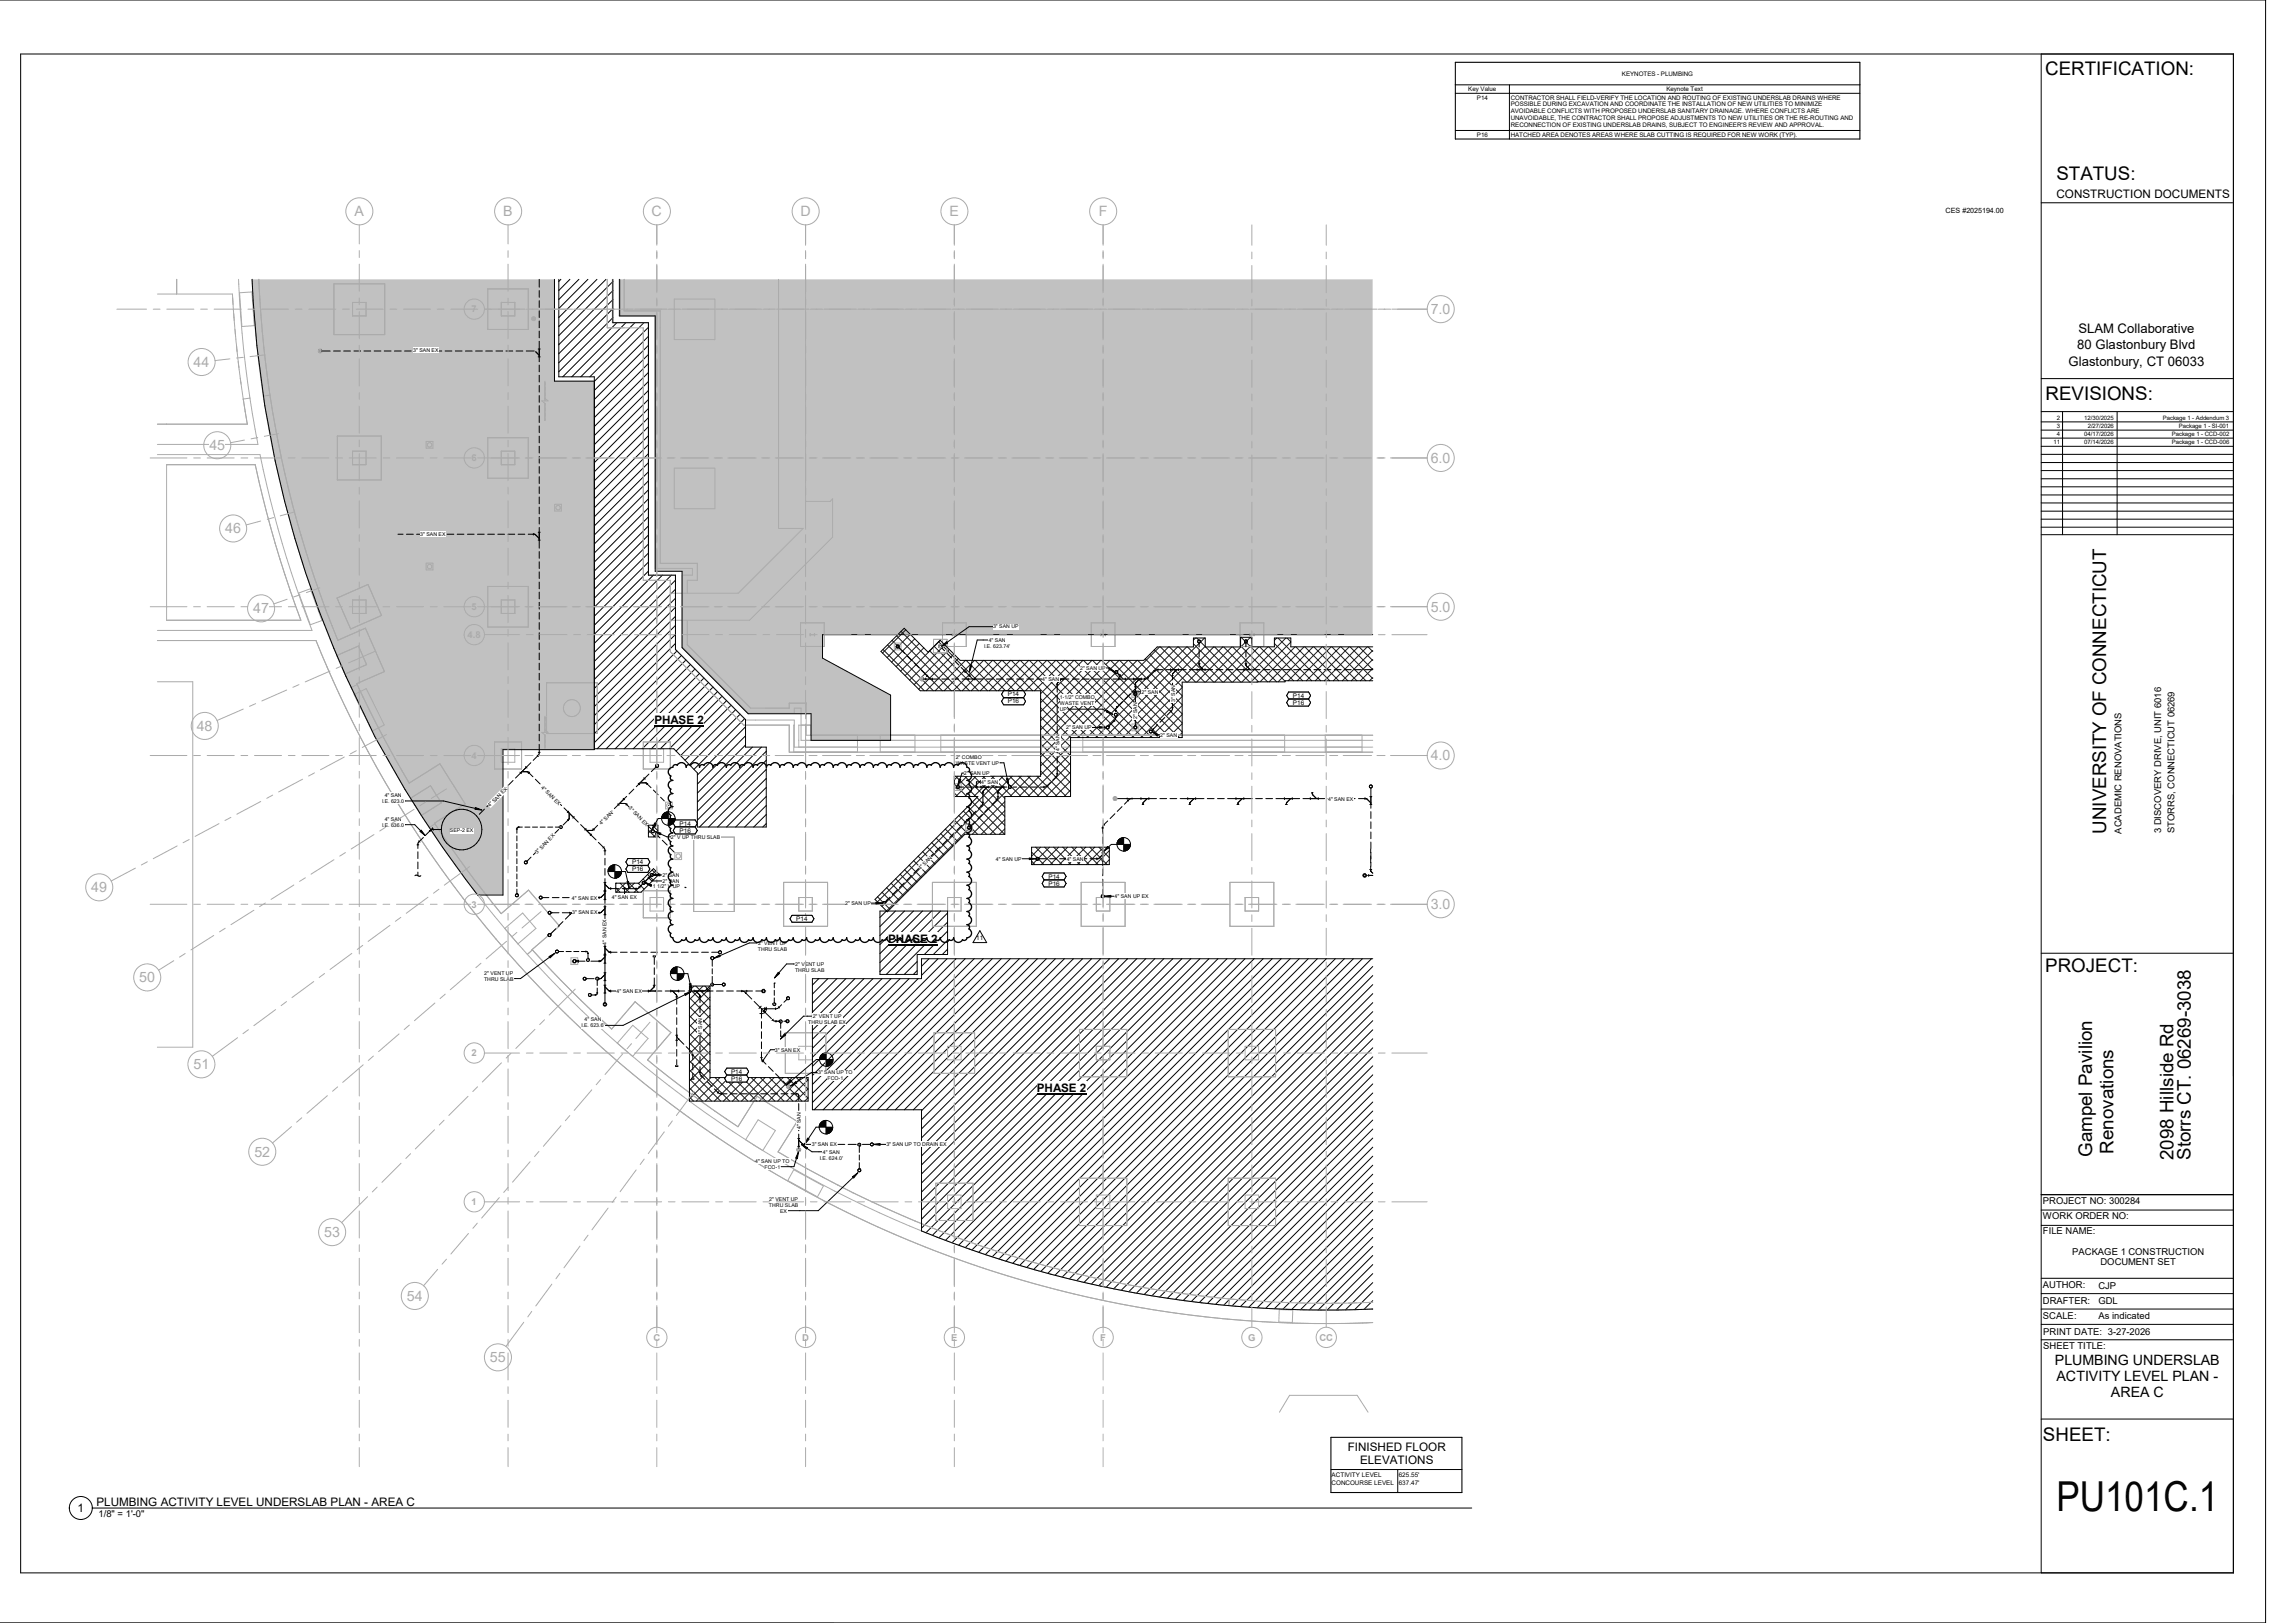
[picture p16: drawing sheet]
<svg xmlns="http://www.w3.org/2000/svg" width="1067mm" height="762mm" viewBox="0 0 1067 762" stroke-linecap="round" stroke-linejoin="round" font-family="sans-serif">
<defs><g id="words">
<text font-size="19.4" x="966" y="710">PU101C.1</text>
<g font-size="8.8">
<text x="960" y="35">CERTIFICATION:</text>
<text x="966" y="84">STATUS:</text>
<text x="960" y="188">REVISIONS:</text>
<text x="989" y="391" transform="rotate(-90 989 391)">UNIVERSITY OF CONNECTICUT</text>
<text x="960" y="456">PROJECT:</text>
<text x="982" y="543" transform="rotate(-90 982 543)">Gampel Pavilion</text>
<text x="992" y="542" transform="rotate(-90 992 542)">Renovations</text>
<text x="1021" y="545" transform="rotate(-90 1021 545)">2098 Hillside Rd</text>
<text x="1029" y="545" transform="rotate(-90 1029 545)">Storrs CT. 06269-3038</text>
<text x="959" y="677">SHEET:</text>
</g>
<g font-size="6.7" fill="#ababab">
<text x="166" y="102">A</text>
<text x="236" y="102">B</text>
<text x="306" y="102">C</text>
<text x="376" y="102">D</text>
<text x="446" y="102">E</text>
<text x="516" y="102">F</text>
<text x="672" y="147">7.0</text>
<text x="91" y="172">44</text>
<text x="98" y="211">45</text>
<text x="672" y="217">6.0</text>
<text x="106" y="250">46</text>
<text x="119" y="288">47</text>
<text x="672" y="287">5.0</text>
<text x="92" y="343">48</text>
<text x="672" y="357">4.0</text>
<text x="43" y="419">49</text>
<text x="672" y="427">3.0</text>
<text x="65" y="461">50</text>
<text x="91" y="502">51</text>
<text x="119" y="543">52</text>
<text x="152" y="581">53</text>
<text x="191" y="611">54</text>
<text x="230" y="640">55</text>
</g>
<g font-size="6.7">
<text x="965" y="641">PLUMBING UNDERSLAB</text>
<text x="966" y="648">ACTIVITY LEVEL PLAN -</text>
<text x="991" y="656">AREA C</text>
</g>
<g font-size="6.2">
<text x="976" y="157">SLAM Collaborative</text>
<text x="975" y="164">80 Glastonbury Blvd</text>
<text x="971" y="172">Glastonbury, CT 06033</text>
</g>
<g font-size="5.5">
<text x="966" y="93">CONSTRUCTION DOCUMENTS</text>
<text x="307" y="340">PHASE 2</text>
<text x="417" y="443">PHASE 2</text>
<text x="487" y="513">PHASE 2</text>
<text x="633" y="681">FINISHED FLOOR</text>
<text x="639" y="687">ELEVATIONS</text>
<text x="45" y="707">PLUMBING ACTIVITY LEVEL UNDERSLAB PLAN - AREA C</text>
<text x="36" y="710">1</text>
</g>
<g font-size="4.4">
<text x="996" y="391" transform="rotate(-90 996 391)">ACADEMIC RENOVATIONS</text>
<text x="1015" y="391" transform="rotate(-90 1015 391)">3 DISCOVERY DRIVE, UNIT 6016</text>
<text x="1021" y="391" transform="rotate(-90 1021 391)">STORRS, CONNECTICUT 06269</text>
<text x="959" y="565">PROJECT NO: 300284</text>
<text x="959" y="572">WORK ORDER NO:</text>
<text x="959" y="579">FILE NAME:</text>
<text x="973" y="589">PACKAGE 1 CONSTRUCTION</text>
<text x="986" y="594">DOCUMENT SET</text>
<text x="959" y="605">AUTHOR:</text>
<text x="985" y="605">CJP</text>
<text x="959" y="612">DRAFTER:</text>
<text x="985" y="612">GDL</text>
<text x="959" y="619">SCALE:</text>
<text x="985" y="619">As indicated</text>
<text x="959" y="627">PRINT DATE: 3-27-2026</text>
<text x="959" y="633">SHEET TITLE:</text>
<text x="46" y="712">1/8&quot; = 1'-0&quot;</text>
</g>
<g font-size="4.4" fill="#ababab">
<text x="221" y="426">3</text>
<text x="221" y="496">2</text>
<text x="221" y="566">1</text>
<text x="307" y="629">C</text>
<text x="377" y="629">D</text>
<text x="447" y="629">E</text>
<text x="517" y="629">F</text>
<text x="586" y="629">G</text>
<text x="620" y="629">CC</text>
</g>
<text font-size="3.4" x="914" y="100">CES #2025194.00</text>
<g font-size="3">
<text x="473" y="327">P14</text>
<text x="607" y="328">P14</text>
<text x="473" y="330">P16</text>
<text x="607" y="331">P16</text>
<text x="319" y="388">P14</text>
<text x="319" y="391">P16</text>
<text x="297" y="406">P14</text>
<text x="297" y="409">P16</text>
<text x="492" y="412">P14</text>
<text x="492" y="416">P16</text>
<text x="374" y="432">P14</text>
<text x="458" y="442">11</text>
<text x="343" y="504">P14</text>
<text x="343" y="507">P16</text>
<text x="625" y="694">ACTIVITY LEVEL</text>
<text x="657" y="694">625.55'</text>
<text x="625" y="697">CONCOURSE LEVEL</text>
<text x="657" y="697">637.47'</text>
</g>
<g font-size="2.9">
<text x="762" y="35">KEYNOTES - PLUMBING</text>
<text x="689" y="43">Key Value</text>
<text x="693" y="47">P14</text>
<text x="709" y="47">CONTRACTOR SHALL FIELD-VERIFY THE LOCATION AND ROUTING OF EXISTING UNDERSLAB DRAINS WHERE</text>
<text x="782" y="43">Keynote Text</text>
<text x="709" y="53">AVOIDABLE CONFLICTS WITH PROPOSED UNDERSLAB SANITARY DRAINAGE. WHERE CONFLICTS ARE</text>
<text x="709" y="50">POSSIBLE DURING EXCAVATION AND COORDINATE THE INSTALLATION OF NEW UTILITIES TO MINIMIZE</text>
<text x="709" y="57">UNAVOIDABLE, THE CONTRACTOR SHALL PROPOSE ADJUSTMENTS TO NEW UTILITIES OR THE RE-ROUTING AND</text>
<text x="709" y="60">RECONNECTION OF EXISTING UNDERSLAB DRAINS, SUBJECT TO ENGINEER'S REVIEW AND APPROVAL.</text>
<text x="693" y="64">P16</text>
<text x="709" y="64">HATCHED AREA DENOTES AREAS WHERE SLAB CUTTING IS REQUIRED FOR NEW WORK (TYP).</text>
</g>
<g font-size="2.8">
<text x="966" y="197">2</text>
<text x="979" y="197">12/30/2025</text>
<text x="1016" y="197">Package 1 - Addendum 3</text>
<text x="966" y="201">3</text>
<text x="980" y="201">2/27/2026</text>
<text x="1023" y="201">Package 1 - SI-001</text>
<text x="964" y="208">11</text>
<text x="966" y="205">4</text>
<text x="979" y="205">04/17/2026</text>
<text x="979" y="208">07/14/2026</text>
<text x="1020" y="205">Package 1 - CCD-002</text>
<text x="1020" y="208">Package 1 - CCD-006</text>
</g>
<g font-size="2.5">
<text x="194" y="165">3&quot; SAN EX</text>
<text x="197" y="252">3&quot; SAN EX</text>
<text x="466" y="295">3&quot; SAN UP</text>
<text x="507" y="314">2&quot; SAN UP</text>
<text x="489" y="320">4&quot; SAN</text>
<text x="536" y="326">2&quot; SAN</text>
<text x="552" y="330" transform="rotate(-90 552 330)">3&quot; SAN</text>
<text x="534" y="338" transform="rotate(-90 534 338)">2&quot; SAN</text>
<text x="501" y="342">2&quot; SAN UP</text>
<text x="545" y="346">2&quot; SAN</text>
<text x="498" y="353" transform="rotate(-90 498 353)">4&quot; SAN</text>
<text x="453" y="364">2&quot; SAN UP</text>
<text x="254" y="370" transform="rotate(45 254 370)">4&quot; SAN EX</text>
<text x="461" y="368">4&quot; SAN</text>
<text x="624" y="376">4&quot; SAN EX</text>
<text x="230" y="379" transform="rotate(-45 230 379)">4&quot; SAN EX</text>
<text x="295" y="380" transform="rotate(45 295 380)">3&quot; SAN EX</text>
<text x="282" y="387" transform="rotate(-45 282 387)">4&quot; SAN</text>
<text x="211" y="391">SEP-2 EX</text>
<text x="315" y="394">2&quot; V UP THRU SLAB</text>
<text x="252" y="401" transform="rotate(-45 252 401)">3&quot; SAN EX</text>
<text x="468" y="404">4&quot; SAN UP</text>
<text x="501" y="404">4&quot; SAN</text>
<text x="311" y="412">2&quot; SAN</text>
<text x="432" y="408" transform="rotate(-45 432 408)">4&quot; SAN</text>
<text x="307" y="417">1 1/2&quot; V UP</text>
<text x="311" y="414">2&quot; SAN</text>
<text x="269" y="422">4&quot; SAN EX</text>
<text x="287" y="422">4&quot; SAN EX</text>
<text x="397" y="425">2&quot; SAN UP</text>
<text x="523" y="422">4&quot; SAN UP EX</text>
<text x="269" y="429">3&quot; SAN EX</text>
<text x="285" y="443" transform="rotate(-90 285 443)">4&quot; SAN EX</text>
<text x="289" y="466">4&quot; SAN EX</text>
<text x="330" y="486" transform="rotate(-90 330 486)">4&quot; SAN</text>
<text x="364" y="494">3&quot; SAN EX</text>
<text x="376" y="530" transform="rotate(-90 376 530)">4&quot; SAN</text>
<text x="381" y="538">3&quot; SAN EX</text>
<text x="416" y="538">3&quot; SAN UP TO DRAIN EX</text>
</g>
<g font-size="2.4">
<text x="462" y="304">I.E. 623.74'</text>
<text x="464" y="301">4&quot; SAN</text>
<text x="498" y="328">1-1/2&quot; COMBO</text>
<text x="498" y="331">WASTE VENT</text>
<text x="498" y="334">UP</text>
<text x="449" y="356">2&quot; COMBO</text>
<text x="449" y="359">WASTE VENT UP</text>
<text x="179" y="377">I.E. 623.0</text>
<text x="181" y="374">4&quot; SAN</text>
<text x="179" y="388">I.E. 636.0</text>
<text x="181" y="385">4&quot; SAN</text>
<text x="356" y="444">2&quot; VENT UP</text>
<text x="356" y="446">THRU SLAB</text>
<text x="373" y="453">2&quot; VENT UP</text>
<text x="227" y="460">THRU SLAB</text>
<text x="227" y="458">2&quot; VENT UP</text>
<text x="373" y="456">THRU SLAB</text>
<text x="274" y="480">4&quot; SAN</text>
<text x="382" y="478">2&quot; VENT UP</text>
<text x="273" y="482">I.E. 623.6'</text>
<text x="379" y="481">THRU SLAB EX</text>
<text x="384" y="504">3&quot; SAN UP TO</text>
<text x="389" y="507">FCO-1</text>
<text x="355" y="546">4&quot; SAN UP TO</text>
<text x="385" y="544">I.E. 624.0'</text>
<text x="386" y="542">4&quot; SAN</text>
<text x="359" y="549">FCO-1</text>
<text x="361" y="564">2&quot; VENT UP</text>
<text x="361" y="567">THRU SLAB</text>
<text x="366" y="569">EX</text>
</g>
</g></defs>
<g fill="#c1c1c1">
<path d="M291 131h354v217h-354z"/>
<path d="M118 131h161v289h-161z"/>
</g>
<path d="M382 298h.1M448 298h.1M449 298h.1M518 298h.1M589 298h.1" fill="none" stroke="#b2b2b2" stroke-width=".47"/>
<g fill="none" stroke="#000" stroke-width=".47">
<path d="M118 131a505 505 0 0 0 106 289h12v-68h43v-175h-17v-46M253 131v4M253 136v4M260 131v48h19l25-25M263 131l-1 1M268 131l-6 5M272 131l-10 10M276 131l-14 14M280 131l-18 18M285 131l-23 22M288 132l-26 26M288 136l-26 26"/>
<path d="M288 131v21h16v118h13v35l33 33v13h10v37h-33v-25l-11-11h-37M291 131v17h17v120h12v36l31 31h30v13h37v-22l-32-17v-11h259M253 141v3M253 146v3M253 151v3M253 155v4M288 141l-26 25M288 145l-26 25M288 149l-26 26M290 152l-26 25M294 152l-26 25M298 152l-25 25"/>
<path d="M302 152l-25 25M304 158l-25 25M151 165h4M157 165h3M161 165h4M166 165h3M171 165h3M176 165h3M180 165h4M185 165h3M190 165h3M195 165h3"/>
<path d="M199 165h4M204 165h3M209 165h3M214 165h3M219 165h3M223 165h3M228 165h3M233 165h3M238 165h3M242 165h3M247 165h4M252 165l1 2"/>
<path d="M253 164h1M253 168h1M253 160v10M253 171v4M253 176v3M304 162l-25 26M304 166l-25 26M304 171l-25 25M304 175l-25 25M304 179l-25 26M253 181v3M253 186v3"/>
<path d="M253 190v4M253 195v3M253 200v3M304 183l-25 26M304 188l-25 25M304 192l-25 25M304 196l-25 25M253 205v3M253 210v3M253 214v3M253 219v3M304 200l-25 26"/>
<path d="M304 205l-25 25M304 209l-25 25M304 213l-25 25M304 217l-25 26M253 224v3M253 229v3M253 233v4M253 238v3M304 222l-25 25M304 226l-25 25M304 230l-25 25M304 234l-25 26"/>
<path d="M304 238l-25 26M187 251h2M191 251h3M196 251h3M200 251h4M205 251h3M210 251h3M215 251h3M219 251h4M224 251h3M229 251h3M234 251h3"/>
<path d="M239 251h3M243 251h3M248 251h3l2 2M250 250v1M253 250h1M253 254h1M253 243v3M253 248v9M253 259v3M304 243l-25 25M304 247l-25 25M304 251l-25 26"/>
<path d="M304 255l-25 26M304 260l-25 25M253 264v3M253 268v4M253 273v3M253 278v3M304 264l-25 25M304 268l-25 26M307 270l-28 28M311 270l-32 32M315 270l-36 36M317 272l-38 39"/>
<path d="M317 277l-38 38M253 283v3M253 288v3M253 292v3M253 297v3M317 281l-38 38M317 285l-38 38M317 289l-38 38M317 294l-38 38M317 298l-38 38M253 302v3M253 307v3"/>
<path d="M253 311v4M253 316v3M317 302l-38 38M318 306l-39 38M320 308l-41 41M322 310l-42 42M324 312l-39 40M326 314l-37 38M328 316l-35 36M331 318l-34 34M421 304h.1M422 304h.1"/>
<path d="M432 319h.1M432 318v1M432 318a.7 .7 0 0 1 1 0 .7 .7 0 0 1 0 1 .7 .7 0 0 1-1 0M432 318h.1M434 319h.1M435 319h3M435 318v1M435 317l2 2M436 317l-1 1M438 318v1M442 304h.1M453 315h1l-1 1z"/>
<path d="M453 315h.1M455 319h3M455 318v1M455 317v1M455 317l2 2M456 317h-1M458 318v1M495 319h4M495 318v1M498 319l-2 3M499 318v1M525 316h.1"/>
<path d="M525 317h1v1zM525 319h3M525 318v1M525 316v1M526 317l1 2M528 318v1M532 319h4M532 318v1M535 319l-2 2v1M536 318v1M537 318v1M539 318h.1"/>
<path d="M539 318l-2 1M542 315h.1M544 314l-2 1M544 314v1M550 314h3M550 314v1M550 317h1M553 314l-2 2v1M553 314v1M562 314h4M562 314v1M563 312h1"/>
<path d="M563 302h.1M563 312l2 2M566 314v1M584 314v1M584 314h4M584 301h.1M584 301a.7 .7 0 0 1 1-1 .7 .7 0 0 1 1 1M584 301l1 1M585 312h.1M585 312l2 2M585 302h.1M586 301l-1 1"/>
<path d="M586 301h.1M588 314v1M645 304h-39v-4h-8v4h-10v-5h-5v5h-17v-4h-6v4h-17l-6 6h-86l-10-9-5 5-11-11-11 11 18 18h57v40h-41v10h11l-48 48 6 6 36-36h19v-18h31v-28h52v-26h90M253 321v3M253 326v3M253 330v4M253 335v3M253 340v3M333 320l-31 32M335 323l-29 29M337 325l-27 27M339 327l-25 25"/>
<path d="M341 329l-24 24M343 331l-23 24M345 333l-23 24M348 335l-24 24M350 337l-24 24M496 322h1M523 338h.1M523 338v1M523 336h.1M523 335v1M523 335a.7 .7 0 0 1 1 0 .7 .7 0 0 1 0 1 .7 .7 0 0 1-1 0M523 335h.1"/>
<path d="M523 334h1M523 337h1M524 337l-1 1M524 332h1M525 332l-1 2M531 324l1 1M533 325h.1M533 322h.1M533 326h.1M533 325v1M533 325a.7 .7 0 0 1 1 1 .7 .7 0 0 1-1 0M533 322v3"/>
<path d="M533 326v1M533 323l-1 2M550 334h.1M550 332h1M551 332l-1 2M590 320h.1M247 360v1M249 358l-7 7M252 355h1M253 353h1M253 345v3M253 349v5l-3 3"/>
<path d="M309 359h-1v1M309 359h.1M309 359a.7 .7 0 0 1 0 1 .7 .7 0 0 1-1 0M350 341l-23 23M350 345l-23 23M350 350l-23 22M353 351l-26 26M358 351l-31 30M360 353l-33 32M360 357l-32 31M521 341h.1M532 342h.1"/>
<path d="M532 342h1M533 341h.1M533 341l-1 1M533 341l1 1h-1M533 342h.1M541 343a.7 .7 0 0 0-1 0 .7 .7 0 0 0 0 1 .7 .7 0 0 0 1-1M541 343h.1M542 342l-1 1M227 380l-2 2M231 377l-2 2M234 373l-2 2M238 370l-3 2"/>
<path d="M241 366l-2 3M244 363h1M245 362h3l2 3M249 363h-1M251 366l3 2M255 369l2 2M258 373l2 2M261 376l3 2M265 379l7 7M290 377l1 1M290 378l-2 2M291 377l3 1"/>
<path d="M293 375h.1M293 375l-3 3M294 374l-1 1M294 378l2 2M294 378h.1M295 377l-1 1M298 371l-3 2M300 368h.1M301 368h2h1M302 365l1 1M304 368l2 2M304 368h.1"/>
<path d="M305 363l-6 6M307 371l2 2M308 360l-2 2M310 374l2 2M314 378h.1M360 361l-27 27M360 365l-23 23M360 370l-19 18M360 374l-15 14M360 378l-10 10M450 370h.1M450 370h1"/>
<path d="M461 378v1M461 370h3M461 369v1M461 372h1M461 377h1M462 377l-1 1M464 370l-2 2M464 369v1M468 375v1M468 370h3M468 369v1M468 376h.1"/>
<path d="M468 372h1M468 374h1M469 374l-1 2M471 370l-2 2M471 369v1M474 370h.1M490 369v1M491 369h1M492 369l-2 1M492 369h.1M495 365h1M496 365h.1"/>
<path d="M496 363h1M496 363v2M524 374h.1M525 375h18M527 379l-2 2M529 375h.1M529 376h1M530 376h.1M530 376l-2 2M531 375l-1 1M532 375h.1M536 374v1"/>
<path d="M536 378h1M539 375l-2 3M539 374v1M545 375h3M549 375h4M554 375h11M558 374v1M558 378h1M561 375l-2 2v1M561 374v1M567 375h3M572 375h3"/>
<path d="M576 375h12M580 374v1M581 378h1M583 375l-2 2v1M584 374v1M590 375h3M594 375h4M599 375h11M603 374v1M604 378h.1M606 375l-2 2v1M607 374v1"/>
<path d="M612 375h10M615 374v1M616 372h1M616 372l2 3M619 374v1M624 375h3M628 375h4M633 375h3M638 375h4l2 2M641 374v1M643 378h1M643 374h1"/>
<path d="M644 370v9M196 397h1M196 400v3M197 395h.1M197 395l-1 1v2M199 393l-2 2M202 390h.1M203 389h.1M203 389l-3 3M203 389v1M207 389l-5 1M242 389h1"/>
<path d="M243 392v3M243 396v2M243 400v2M244 388v1M245 388h-2v3M246 388h3M250 388h2M253 399l-3 2M254 388h2M256 396l-2 2M257 388h3M259 392l-2 3"/>
<path d="M261 388h2M262 389l-1 2M263 388a.7 .7 0 0 1 1 0 .7 .7 0 0 1 0 1 .7 .7 0 0 1-1 0M266 385h1M267 381l2 2M267 381l-1 1M267 382v3l-3 2M270 383l-1 1M273 387l2 2M275 389l2 3M275 389v1M277 392l3 2"/>
<path d="M278 392h-1M278 389l1 1M281 387l-3 3h-3M281 395l3 4v2M284 399h.1M284 398h-1M284 384l-2 2M287 381l-2 2M297 381l2 2M300 384l3 2M304 387l2 2M304 387h5v6h-5z"/>
<path d="M307 391h.1M308 391l2 2M311 395l2 2M314 398l3 2M360 382l-6 6M360 387l-2 1M455 388v1h1M455 388h.1M455 388h1M456 388v1M456 389h.1M456 388h.1"/>
<path d="M484 398h37v8h-37zM517 389h1M518 393v3M518 398v8M518 387h.1M518 387v1v3M518 387h1M520 385l-2 2M523 382l-2 2M644 381v3M644 386v3M644 391v3"/>
<path d="M644 395v14l1 1M196 405v3M196 409v2M243 420h.1M243 420a.7 .7 0 0 1 0 1 .7 .7 0 0 1-1 0M243 420l-1 1M243 403v3M243 407v2M243 410v3M243 414v2M243 417v3M249 402l-2 2"/>
<path d="M284 418h1M284 414h1M284 419h1M284 403v3M284 408v3M284 412v19M284 415l2 2h4M284 419l-2 2h-4M287 417v1M289 415h11l7-7 2 2-8 9h-12zM292 417h4M299 417v1"/>
<path d="M300 416v1M300 417h-1M300 417h1M306 411h-1M306 411h.1M307 410a1 1 0 0 0-2 0 .7 .7 0 0 0 1 1M307 410h.1M307 410v1h-1M322 417h.1M322 416v1M488 403h.1M515 403v1"/>
<path d="M517 404h1M517 400h1M518 408v3M518 413v3M518 418v2M518 401l-3 2M640 411v1h1M640 411h.1M640 411l1-1v1M641 412h.1M641 411h4M641 411v1"/>
<path d="M643 411h.1M643 408h1M242 421h.1M254 421a.7 .7 0 0 0-1 0 .7 .7 0 0 0 0 1 .7 .7 0 0 0 1 0M254 421h.1M254 422h.1M254 421h1M255 421h3M255 421l-1 1M257 429h.1M257 439h.1M257 429h1"/>
<path d="M258 429h.1M258 439h.1M258 439a.7 .7 0 0 1 0 1 .7 .7 0 0 1-1-1M258 439h-1M259 429h.1M259 429h3M259 429h-1M259 429l-1-1-1 1M259 421h4M261 436l-3 3M264 429h8M264 421h3"/>
<path d="M264 433l-2 2M267 428v1M268 429h.1M269 421h3M269 429l-4 3M269 428v1M274 421h3M274 429h3M281 421v1M281 428v1M284 422h1M284 429h1"/>
<path d="M284 426h1M284 433v3M284 438v3M284 427l-2 1-3 1M413 428h32v20h-14v9h-18zM415 424h.1M416 424h-1M416 428l-3 3M416 423h.1M416 423v1M420 428l-7 7M425 428l-12 11"/>
<path d="M429 428l-16 15M433 428l-20 20M437 428l-24 24M442 428l-29 28M445 429l-29 28M445 433l-25 24M445 437l-11 11M518 420a.7 .7 0 0 0-1 1 .7 .7 0 0 0 1 0M518 420h.1M518 420v1M518 421h.1M262 447h.1"/>
<path d="M262 447a.7 .7 0 0 0 0-1 .7 .7 0 0 0-1 1 .7 .7 0 0 0 1 0M262 447h3M266 447h2M269 451a.7 .7 0 0 0 1 1 .7 .7 0 0 0 0-1M269 451h.1M269 451h1M269 447h3M270 451h.1M270 451h1M271 451v1M271 451h1v1zM272 451h3"/>
<path d="M273 447h3v4M275 446v1M275 459h4M276 450a.7 .7 0 0 0 0 1 .7 .7 0 0 0 1 0 .7 .7 0 0 0 0-1M276 448h.1M276 450h.1M280 460a.7 .7 0 0 1 0-1 .7 .7 0 0 1 1 0 .7 .7 0 0 1 0 1M280 459v4M281 451v1M281 459v1M284 457h1M284 452h1"/>
<path d="M284 448h1M284 444h1M284 442v29M284 458l-2 1h-1M284 449l-2 2h-5M284 445l2 2h4M287 447v1M291 447h4M296 447h3M301 447h3M306 447h3M307 449h1"/>
<path d="M307 449v4M307 454v4M307 459v4l-2 2M310 447h4M315 447h3M320 447h3M325 447h3M329 447h4M334 447h3M334 451h.1M334 451v3M334 455v2"/>
<path d="M334 458v4M335 449a.7 .7 0 0 0-1 1 .7 .7 0 0 0 0 1M335 450l-1 1M335 449h.1M335 449v1M335 450h.1M337 447l1 1M337 447l1-1 1 1M338 448h.1M339 447h.1M339 447l-1 1M384 459l-3 3"/>
<path d="M389 459l-8 8M393 459l-12 12M397 459l-16 16M401 459l-20 20M406 459l-25 25M410 459l-29 29M414 459l-33 33M418 459l-37 37M423 459l-42 42M427 459l-46 46M431 451l-6 6M431 456l-2 1"/>
<path d="M431 459l-50 50M436 450l-3 4M440 450l-7 8M445 450l-64 63M445 441l-7 7M445 446l-3 2M449 450l-68 68M453 450l-71 71M457 450l-70 71M462 450l-71 71M466 450l-71 71M470 450l-71 71"/>
<path d="M474 450l-71 71M479 450l-71 71M483 450l-71 71M487 450l-71 71M491 450l-71 71M496 450l-71 71M500 450l-71 71M504 450l-71 72M508 450l-75 76M513 450l-80 80M517 450l-84 84M521 450l-88 88"/>
<path d="M525 450l-92 93M529 450l-96 97M534 450l-101 101M538 450l-105 105M542 450l-109 110M546 450l-113 114M551 450l-118 118M555 450l-122 122M559 450l-126 127M563 450l-128 129M568 450l-130 130M572 450l-131 131"/>
<path d="M576 450l-132 132M580 450l-133 133M585 450l-135 135M589 450l-136 136M593 450l-137 137M597 450l-137 138M602 450l-139 139M606 450l-140 140M610 450l-141 141M614 450l-142 142M619 450l-143 143M623 450l-144 144"/>
<path d="M627 450l-145 145M631 450l-146 146M635 450l-146 147M640 450l-148 148M644 450l-149 149M645 454l-146 146M645 458l-143 142M645 450h-212v9h-52v62h52v57a508 508 0 0 0 76 24M277 467a.7 .7 0 0 0-1 1 1.1 1.1 0 0 0 2-1M277 467h.1M277 467h1M278 467h.1"/>
<path d="M279 467h.1M280 466h1M280 460h.1M280 464v3h-2M284 466h1M284 463h1M284 460h1M284 471h.1M284 463l2 2h4M284 471a.7 .7 0 0 1 1 1 .7 .7 0 0 1-1 0 .7 .7 0 0 1 0-1M287 465v1M292 465h3"/>
<path d="M296 465h4M301 465h10M304 465v1M307 463h1M308 465v1M312 465h9M315 465v1M316 465l2 2v4M317 468h1M318 473v3M318 478v3M319 465v1"/>
<path d="M323 465h12M324 463h9v43h46v11h-55zM326 465v1M327 465l2 3M328 468h1M330 465v1M332 464v1M332 465v1M333 463l-3 2M334 462a.7 .7 0 0 0 0 1 .7 .7 0 0 0 1 0 .7 .7 0 0 0 0-1M335 462h4M336 465h4"/>
<path d="M339 463h.1M340 462a.7 .7 0 0 0-1 0 .7 .7 0 0 0 0 1M340 462h.1M340 462v1h-1M341 465h3M346 465h7M348 465v1M349 465l1 1M350 466h.1M350 466l3 3M351 465v1M354 470l5 5"/>
<path d="M355 465h3M357 476h1M357 472l-1 1M358 480v3M358 475l1-1v1zM359 473l1 1h-1zM359 475l3 3M359 475v1M360 475l-1 1M360 473v1M363 479h2M363 479h-1"/>
<path d="M363 479h.1M363 471a.7 .7 0 0 0 0 1 .7 .7 0 0 0 1 0 .7 .7 0 0 0 0-1M364 462h.1M364 462v2M364 465v2M364 469v2M364 473v1M364 479h.1M364 479v1M365 479h.1M365 473h1M366 473l-2 1h-6v4"/>
<path d="M366 473h.1M367 480v3M367 472l-1 1M368 479h1M369 479h.1M370 469h.1M370 469l-2 2M645 462l-139 139M645 467l-136 135M645 471l-133 132M645 475l-129 129M645 479l-126 125"/>
<path d="M317 486h1M317 488h1M318 483v8M318 493v3M318 498v2M318 486v2l3 2M319 488h.1M322 491l3 4v3M325 494h-1M325 495h1M325 499v3M357 497h1"/>
<path d="M358 494v3l2 3M358 484v4M358 489v3M359 498h-1M366 480a.7 .7 0 0 1 0-1 .7 .7 0 0 1 1 0 .7 .7 0 0 1 0 1M367 487h.1M367 480h.1M367 484v3M645 483l-122 122M645 488l-119 118M645 492l-115 114M645 496l-111 111"/>
<path d="M317 500v1h1v-1M325 506v1h1v-1M325 504v2M328 504h1M329 504v1M329 505h.1M330 505h-1M337 513l2 1M337 513h.1M339 513v1M361 501l2 2M364 504l2 2"/>
<path d="M368 507l1 2M370 510a.7 .7 0 0 1 0-1 .7 .7 0 0 1 1 1M370 510h.1M370 510h1M371 510h.1M374 513v1M374 514h1v1M375 515h.1M645 500l-108 108M645 505l-104 103M645 509l-101 100M645 513l-97 97"/>
<path d="M645 517l-93 93M375 538h.1M375 535h.1M375 535l3 2M375 535v3M375 539h.1M375 539a.7 .7 0 0 0-1 1 .7 .7 0 0 0 1 0 .7 .7 0 0 0 1-1M375 539h1M376 539h.1M378 537v1M379 537h3M384 537h3"/>
<path d="M389 537h3M393 537h4M398 537h4M403 538a.7 .7 0 0 1 0-1 .7 .7 0 0 1 1 0 .7 .7 0 0 1 0 1M403 538h.1M403 537v4M405 537h4M409 537l1 1M409 537a.7 .7 0 0 1 1 0 .7 .7 0 0 1 0 1M410 538h.1M645 522l-89 89M645 526l-86 85"/>
<path d="M645 530l-82 82M645 534l-78 78M645 539l-74 73M403 549a.7 .7 0 0 0 0 1 .7 .7 0 0 0 1-1M403 549h.1M403 549h1M403 542v3M403 546v3M404 549h.1M645 543l-70 70M645 547l-67 66M645 551l-63 62"/>
<path d="M645 556l-59 58M645 560l-55 54M645 564l-51 50M645 568l-47 46M645 573l-43 42M645 577l-38 38M645 581l-34 34M645 585l-30 30M645 589l-26 26M645 594l-22 21M645 598l-18 17M509 602a505 505 0 0 0 136 13"/>
<path d="M645 602l-13 13M645 606l-9 9M645 611l-5 4M625 690h61M656 690v11"/>
<circle cx="150" cy="165" r=".7"/>
<circle cx="421" cy="304" r=".7"/>
<circle cx="441" cy="303" r=".7"/>
<circle cx="524" cy="316" r=".7"/>
<circle cx="563" cy="301" r=".7"/>
<circle cx="520" cy="342" r=".7"/>
<circle cx="450" cy="370" r=".7"/>
<circle cx="474" cy="370" r=".7"/>
<circle cx="524" cy="375" r=".7"/>
<circle cx="644" cy="369" r=".7"/>
<circle cx="217" cy="389" r="10"/>
<circle cx="307" cy="390" r=".7"/>
<circle cx="247" cy="405" r=".7"/>
<circle cx="302" cy="415" r=".7"/>
<circle cx="487" cy="403" r=".7"/>
<circle cx="275" cy="460" r=".7"/>
<circle cx="359" cy="465" r=".7"/>
<circle cx="370" cy="479" r=".7"/>
<circle cx="370" cy="469" r=".7"/>
</g>
<g fill="none" stroke="#191919" stroke-width=".47">
<path d="M421 299l26 25M423 296l28 28M425 296l-11 11M427 298l-10 11M430 300l-11 11M561 300l-1 1M562 300l4 4M566 300l-47 46M583 300v-1l20 21M587 299l1 1M587 299l-21 21M599 300l-1 1"/>
<path d="M600 300l20 20M604 300l-21 20M604 300l2 1-19 19M415 305l19 19M417 303l21 21M419 301l23 23M432 302l-11 11M434 304l-11 11M436 306l19 18M439 303l20 21M441 301l23 23M441 301l-16 16"/>
<path d="M444 303l-17 16M446 305l-17 16M448 307l-17 17M450 309l-15 15M453 310l-14 14M454 310l14 14M458 310l-15 14M458 310l14 14M462 310l-14 14M462 310l14 14M466 310l-14 14M466 310l15 14"/>
<path d="M470 310l-14 14M471 310l14 14M475 310l-15 14M475 310l36 36M479 310l-14 14M479 310l36 36M483 310l-14 14M483 310l37 36M487 310l-14 14M488 310l36 36M491 310l-14 14M492 310l36 36"/>
<path d="M496 310l-15 14M496 310l36 36M500 310l-14 14M500 310l37 36M504 310l-15 16M505 310l36 36M508 310l-19 20M509 310l36 36M513 310l-24 24M513 310l36 36M517 310l-28 28M517 310l37 36"/>
<path d="M521 310l-32 33M522 310l33 34M525 310l-36 37M526 310l29 29M530 310l-41 41M530 310l25 25M534 310l-45 45M534 310l21 21M538 309l17 18M540 307l15 15M542 305l15 15M544 304l-55 56"/>
<path d="M545 304l16 16M549 304l-43 42M549 304l17 16M553 304l-43 42M553 304l17 16M557 304l-42 42M558 304l16 16M560 302l18 18M566 303l-43 43M566 304l17 16M570 304l-43 42M570 304l17 16"/>
<path d="M574 304l-16 16M575 304l16 16M578 304l-16 16M579 304l16 16M583 303l16 17M588 303l-18 17M591 304l-16 16M591 304l16 16M595 304l-16 16M596 304l16 16M598 302l18 18M608 304l-16 16"/>
<path d="M608 304l16 16M612 304l-16 16M613 304l16 16M617 304l-17 16M617 304l16 16M621 304l-16 16M621 304l16 16M625 304l-16 16M625 304l16 16M629 304l-16 16M630 304l15 15M634 304l-16 16"/>
<path d="M634 304l11 10M638 304l-16 16M638 304l7 6M642 304l-16 16M642 304l3 2M645 305l-15 15M645 310l-10 10M645 314l-6 6M645 318l-2 2M489 337l14 14M489 332l14 14M489 328l18 18"/>
<path d="M555 323l-23 23M555 327l-19 19M555 331l-15 15M555 335l-11 11M555 340l-6 6M489 358l14 14M489 353l14 15M489 349l14 14M489 345l14 14M489 341l14 14M503 350l-14 14M503 354l-20 20"/>
<path d="M503 358l-16 16M555 344l-2 2M448 372l2 2M448 368l6 6M449 364l9 10M450 364l-2 2M453 364l19 19M454 364l-6 6M454 379l13 13M457 377l15 15M457 364l15 15M458 364l-9 10"/>
<path d="M459 374l13 14M461 364l11 11M463 364l-10 10M466 364l9 10M467 364l-10 10M470 364l9 10M471 364l-59 59M472 376l-16 16M474 364l10 10M475 364l-61 62M478 364l10 10M480 364l-64 64"/>
<path d="M483 364l9 10M484 364l-10 10M487 364l9 10M488 364l-10 10M489 362l12 12M503 362l-12 12M503 367l-8 7M503 371l-3 3M304 390l4 3M306 387l3 3M308 387l-4 4M309 391l-2 2"/>
<path d="M433 400l6 6M435 398l6 6M437 396l6 5M440 393l5 6M442 391l6 6M444 389l6 6M446 387l6 6M448 385l7 7M450 383l9 9M452 381l11 11M472 381l-11 11M472 385l-7 7"/>
<path d="M472 389l-3 3M486 398l8 8M489 398l-5 4M491 398l8 8M493 398l-8 8M495 398l8 8M497 398l-8 8M499 398l8 8M501 398l-8 8M503 398l8 8M506 398l-9 8M507 398l9 8"/>
<path d="M510 398l-8 8M512 398l8 8M514 398l-8 8M516 398l5 5M518 398l-8 8M520 398h1M521 399l-7 7M289 417l2 2M289 415h.1M291 415l4 4M294 415l-5 4M295 415l5 4"/>
<path d="M298 415l-4 4M300 415l2 2M302 413l3 2M304 411l3 2M306 408l3 3M308 409l-10 10M414 419l6 6M416 417l6 6M418 415l6 5M421 413l5 5M423 410l5 6M425 408l6 6"/>
<path d="M427 406l6 6M429 404l6 6M431 402l6 6M484 404l2 2M484 400l6 6M521 404l-2 2M412 421l6 6M324 477l9 10M324 473l9 9M324 468l9 10M324 464l9 10M326 463l-2 2"/>
<path d="M327 463l6 7M330 463l-6 6M331 463l2 2M333 464l-9 10M333 468l-9 10M333 472l-9 10M333 477l-9 9M324 498l19 19M324 494l9 10M324 490l9 9M324 485l9 10M324 481l9 10"/>
<path d="M333 481l-9 10M333 485l-9 10M333 489l-9 10M333 494l-9 9M333 498l-9 9M324 515l2 2M324 511l6 6M324 507l10 10M324 502l14 15M333 502l-9 10M334 506l-10 10M336 506l11 11"/>
<path d="M338 506l-11 11M340 506l11 11M342 506l-11 11M344 506l11 11M346 506l-11 11M348 506l12 11M351 506l-11 11M353 506l11 11M355 506l-11 11M357 506l11 11M359 506l-11 11M361 506l11 11"/>
<path d="M363 506l-11 11M365 506l12 11M368 506l-11 11M370 506l9 10M372 506l-11 11M374 506l5 5M376 506l-11 11M378 506l1 1M379 507l-10 10M379 511l-5 6M379 515l-1 2"/>
</g>
<g fill="none" stroke="#ababab" stroke-width=".47">
<path d="M74 138h35l2 28 3 21M83 131v7M109 140v3M112 131a512 512 0 0 0 5 56M112 137h6l1 16h-5zM118 131a500 500 0 0 0 6 55M122 131a510 510 0 0 0 5 55M157 133h24v24h-24zM229 136h19v19h-19zM285 131v23h17v118h13v34l34 34h22v13h274M288 131v21h16v118h13v35l33 33h23v13h272M291 131v17h17v119h17v3h-5v34l32 31h21v-3h3v16h269"/>
<path d="M293 131v15h17v118h17v8h-4v7M366 131v117h11l-30 31h-32M378 131v104h12l1-1v18l-39 39h-37M110 147v3M110 155l1 3M166 142h6v6h-6zM235 142h7v6h-7zM250 150h1M251 149v1M251 149h-1v1h1M317 140h19v19h-19zM111 162v3"/>
<path d="M112 170v3M113 178v2M150 165h1M150 164h.1M150 164v1M150 164v1h1M150 164l1 1M151 165h.1M256 179v9M114 187l2 12h-42M117 187l4 22h-47M117 187h-3"/>
<path d="M124 186a503 503 0 0 0 34 122M127 186a500 500 0 0 0 32 115l13-6 9 20-13 6M127 186h-3M256 187l1 1h-3l2 1v8M74 213h48a507 507 0 0 0 25 83h-73M78 218h42a513 513 0 0 0 21 73h-63zM158 205h21v20h-21zM166 212h6v6h-6zM200 207h3v3h-3zM229 205h19v20h-19zM235 212h7v6h-7zM317 220h19v19h-19z"/>
<path d="M260 237h4v3h-4zM140 278l6-2 5 15-5 2zM200 264h3v4h-3zM229 275h19v19h-19zM158 281l15-7 6 15-14 6zM166 282h6v6h-6zM235 282h7v6h-7zM323 291v12l30 29h18v-2h8v15h266M376 292h11v12h-11zM380 298h.1M380 297h.1M380 297v1"/>
<path d="M380 298h2M382 298h.1M382 297v1M382 297h.1M443 292h11v12h-11zM447 297v1zM447 298h2M449 298h.1M449 297h.1M449 297v1M512 292h12v12h-12zM517 298h.1"/>
<path d="M517 297h.1M517 298h2M517 297v1M519 298h.1M519 297h.1M519 297v1M582 292h11v12h-11zM587 298h.1M587 297h.1M587 298h2M587 297v1M589 298h.1"/>
<path d="M589 297h.1M589 297v1M74 301h74M148 301l10 22 11 23M148 301l4 7M154 313l12 26M158 308l10-5 4 9-10 4M158 308l4 8M158 308l1 1M161 315l1 1M162 316l3 7M420 302h3v3h-3z"/>
<path d="M420 304h.1M422 303h.1M422 303a1 1 0 0 1 0 1 1 1 0 0 1-2 0M432 319h2M433 319h.1M433 318h.1M433 318v1M433 318h-1v1l1 1 1-1M433 318l1 1M433 318l-1 1h1M434 319h.1M438 300h7v7h-7z"/>
<path d="M74 320h17v172h-17M165 323l3 6M166 326l6-3 8 17-5 3zM168 321a488 488 0 0 0 24 47l15-9 11 18-14 10M168 321l-3 2M171 336l11 20 11 19M256 336v8M257 336v-15h23v23h-23v-7M531 324h4v3h-4zM531 340h4v3h-4zM532 326h.1M534 325a1.1 1.1 0 0 1 0 2 1.1 1.1 0 0 1-2-1"/>
<path d="M169 346l12 21M176 359a511 511 0 0 0 52 76M232 348h13v13h-13zM235 352h7v6h-7zM256 343l1 1h-3l2 1v7M302 348h13v13h-13zM305 352h7v6h-7zM373 340v13M378 340v8M381 345v-5h-6v11M403 345v8M413 345v8"/>
<path d="M430 345v8M442 345v8M489 345v8M508 345v8M532 342h.1M534 341a1 1 0 0 1 0 1 1 1 0 0 1-2 0M603 345v8M622 345v8M640 345v8M184 373a496 496 0 0 0 39 56M193 375l9-6 5 8-9 6M193 375l5 8"/>
<path d="M313 377h3v3h-3zM448 368h3v3h-3zM449 370h.1M450 369h.1M450 369a1.1 1.1 0 0 1 0 1 1.1 1.1 0 0 1-1 0M523 375h1M524 374v2M524 374v1M524 374l-1 1 1 1M524 375v1M197 382h1M198 383l4 6"/>
<path d="M202 389a491 491 0 0 0 35 47M204 387h.1M204 387a483 483 0 0 0 31 42l13-11 15 17-13 11M204 387l-2 2M326 393h19v35h-19zM453 387h4v3h-4zM454 389h.1M456 388h.1M456 388a1.1 1.1 0 0 1 0 1 1.1 1.1 0 0 1-2 0M302 418h13v13h-13zM317 400h3v4h-3zM368 414h21v21h-21z"/>
<path d="M438 414h20v21h-20zM508 414h20v21h-20zM578 414h20v21h-20zM640 411h1M640 412h.1M641 410h.1M641 410v2M641 410l-1 1v1l2-1M641 410v1M641 410l-1 1v1M641 411h.1M228 435l5 6"/>
<path d="M237 436l8-7 7 7-9 7M237 436l6 7M305 421h7v7h-7zM375 421h6v7h-6zM445 421h6v7h-6zM515 421h6v7h-6zM585 421h6v7h-6zM233 441l5 6M238 447l11 12M243 452l18 19M243 443l5 5M248 448a507 507 0 0 0 42 42"/>
<path d="M250 446h.1M250 446a514 514 0 0 0 37 37l11-13 17 15-11 13a499 499 0 0 0 42 31l9-14 19 11-9 15a502 502 0 0 0 212 69M250 446l-2 2M268 450h3v3h-3zM269 451h.1M270 450a1 1 0 0 1 0 2 1 1 0 0 1-1-1M254 464l13 13M265 476l14 12M283 472h2M284 472h.1M284 471h.1M284 471v1"/>
<path d="M284 471h-1v1h1h1M285 472h.1M285 472l-1-1v1M358 465h1M358 464h.1M358 465v1M358 464v1v1h1M359 465h.1M359 465h-1v1M271 481a518 518 0 0 0 59 48M283 492a511 511 0 0 0 261 123M290 490l7-9 7 7-7 8"/>
<path d="M290 490l7 6M297 496a503 503 0 0 0 53 39M369 485h19v19h-19zM375 491h6v7h-6zM439 485h19v19h-19zM445 491h6v7h-6zM507 483h22v23h-22zM515 491h6v7h-6zM577 483h22v23h-22zM585 491h6v7h-6zM369 510h2M370 511h.1"/>
<path d="M370 509h.1M370 509v2M370 509l-1 1v1h2M370 509l1 1M370 509v1v1M371 510h.1M334 532a509 509 0 0 0 108 56M350 535l6-9 8 5-6 9M350 535l8 5M374 540h2M375 539h.1M375 539v2"/>
<path d="M375 539h-1v1l1 1 1-1M376 540h.1M376 540l-1-1v1M358 540a505 505 0 0 0 219 73M373 549l14 8-3 5-14-8zM375 540h.1M439 556h18v17h-18zM507 553h22v22h-22zM577 553h22v22h-22zM445 561h6v6h-6zM515 561h6v6h-6zM585 561h6v6h-6z"/>
<path d="M446 590a510 510 0 0 0 130 29M550 616l24 3 35 2M577 613a502 502 0 0 0 68 2M577 610v3M577 610l16 1M582 620l25 1h35M593 611l24 1M601 615h6v6h-7zM601 611l4 1M609 612h4M617 612h8M637 612h-4"/>
<path d="M641 612l4-1-20 1M645 621h-30M601 663l4-8h32l5 8"/>
<circle cx="251" cy="150" r=".9"/>
<circle cx="202" cy="209" r="1.1"/>
<circle cx="262" cy="238" r="1"/>
<circle cx="202" cy="266" r="1.1"/>
<circle cx="442" cy="303" r=".7"/>
<circle cx="269" cy="332" r="4"/>
<circle cx="314" cy="378" r="1.1"/>
<circle cx="524" cy="375" r=".9"/>
<circle cx="318" cy="402" r="1.1"/>
</g>
<g fill="none" stroke="#000" stroke-width=".51">
<path d="M422 304l3 3M426 308l2 2M429 311l3 3M433 315l2 2M434 319h1M438 319h3M442 304l1 2M442 319h3M445 307l2 2M447 319h3M448 310l2 2M451 313l2 2"/>
<path d="M452 319h3M453 315l2 2M458 319h4M463 319h3M468 319h3M473 319h3M477 319h4M482 319h3M487 319h3M492 319h3M499 319h3M504 319h3"/>
<path d="M508 319h3M513 319h3M518 319h3M523 319h2M525 316v1M528 319h4M536 319h1M542 315l-3 3M544 314h2M547 314h3M551 317v2M553 314h4"/>
<path d="M559 314h3M563 302v2M563 305v3M563 310v2M566 314h3M571 314h3M576 314h3M581 314h3M585 302v2M585 305v3M585 310v2M588 314h4"/>
<path d="M593 314h3M598 314h3M603 314h3M607 314h4M612 314h3M617 314h3M622 314h3M626 314h4M631 314h3M636 314h3M641 314h4M496 322v3"/>
<path d="M496 327v3M496 331v3M496 336v3M523 338l-2 3M524 334h.1M527 329l-2 3M531 326l-3 2M533 322h.1M533 327v3M533 332v3M533 337v4M547 337l-2 2"/>
<path d="M550 334l-2 2M551 321v3M551 326v3M551 330v2M496 341v3M496 346v3M496 350v4M496 355v3M496 360v3M544 340l-2 2M451 370h1M454 370h3"/>
<path d="M459 370h2M461 378l-2 2M462 372v5M464 370h4M465 379l-3 2M468 376l-2 2M469 372v2M471 370h2M476 370h1M479 370h3M484 370h3M488 370h2"/>
<path d="M493 367l-1 2M496 365l-2 1M441 398l-2 2M445 394l-2 3M448 391l-2 2M452 388l-3 2M455 384l-2 2M458 386l-2 2M458 381l-2 2M461 382l-2 3M296 417h3M301 416l-1 1"/>
<path d="M305 411l-2 3M421 418l-2 2M425 415l-3 2M428 411l-2 2M431 408l-2 2M435 404l-3 3M438 401l-2 2M488 403h3M493 403h3M498 403h3M502 403h4M507 403h3"/>
<path d="M512 403h3M418 421l-2 2M329 468v3M329 472v3M329 477v3M329 482v3M329 487v3M329 491v3M329 496v3M329 501v3M329 505l2 2M332 508l2 2"/>
<path d="M335 511l2 2M339 514h2M343 514h3M348 514h3M352 514h4M357 514h3M362 514h3M367 514h3M371 514h3M375 515v2M375 518v3M375 523v3"/>
<path d="M375 528v3M375 532v3M375 538v1M378 537h.1M625 675h61v26h-61z"/>
</g>
<g fill="#000">
<circle cx="521" cy="341" r=".2"/>
<circle cx="306" cy="411" r=".2"/>
<circle cx="416" cy="424" r=".2"/>
<circle cx="416" cy="423" r=".2"/>
</g>
<g fill="#fff">
<path d="M197 249h12v3h-12z"/>
<path d="M194 163h12v3h-12z"/>
<path d="M286 380l2 2-5 6-2-2z"/>
<path d="M254 370l2-2 8 9-2 2z"/>
<path d="M289 464h12v3h-12z"/>
<path d="M237 369l2 2-9 8-2-2z"/>
<path d="M282 432h3v11h-3z"/>
<path d="M259 391l2 2-8 8-2-2z"/>
<path d="M295 380l2-2 8 8-2 2z"/>
</g>
<circle cx="293" cy="417" r=".4" fill="#000"/>
<g fill="none" stroke="#000" stroke-width=".47">
<path d="M293 417v3"/>
<circle cx="293" cy="417" r=".4"/>
</g>
<g fill="#fff">
<path d="M287 420h12v3h-12z"/>
<path d="M269 427h12v3h-12z"/>
<path d="M269 420h12v3h-12z"/>
<path d="M624 374h12v3h-12z"/>
</g>
<path d="M258 449l3-1-3 2zM261 448l-17 11h-2" fill="none" stroke="#000" stroke-width=".47"/>
<path d="M258 449l3-1-3 2z" fill="#000"/>
<g fill="#fff">
<path d="M227 455h14v3h-14z"/>
<path d="M227 458h14v3h-14z"/>
</g>
<path d="M335 450l3-2v1zM356 443h-4l-17 7" fill="none" stroke="#000" stroke-width=".47"/>
<path d="M335 450l3-2v1z" fill="#000"/>
<g fill="#fff">
<path d="M356 441h14v3h-14z"/>
<path d="M356 444h14v3h-14z"/>
</g>
<path d="M365 456l1 1-2 2zM373 453h-4l-5 6" fill="none" stroke="#000" stroke-width=".47"/>
<path d="M365 456l1 1-2 2z" fill="#000"/>
<g fill="#fff">
<path d="M373 451h14v3h-14z"/>
<path d="M373 454h14v3h-14z"/>
</g>
<path d="M381 477h-4l-11 11M368 485l1 1-3 2z" fill="none" stroke="#000" stroke-width=".47"/>
<path d="M368 485l1 1-3 2z" fill="#000"/>
<g fill="#fff">
<path d="M382 476h14v3h-14z"/>
<path d="M379 479h18v2h-18z"/>
</g>
<path d="M400 553l3-2-2 2zM403 551l-19 17h-14" fill="none" stroke="#000" stroke-width=".47"/>
<path d="M400 553l3-2-2 2z" fill="#000"/>
<g fill="#fff">
<path d="M361 562h14v2h-14z"/>
<path d="M361 564h14v3h-14z"/>
<path d="M366 567h4v3h-4z"/>
</g>
<path d="M190 387h5l5 5M198 390l2 2-3-2z" fill="none" stroke="#000" stroke-width=".47"/>
<path d="M198 390l2 2-3-2z" fill="#000"/>
<g fill="#fff">
<path d="M181 383h8v3h-8z"/>
<path d="M179 386h11v3h-11z"/>
</g>
<path d="M195 411h3" fill="none" stroke="#000" stroke-width=".47"/>
<g fill="#fff">
<path d="M211 389h5v2h-5z"/>
<path d="M216 389h1v2h-1z"/>
<path d="M217 389h5v2h-5z"/>
</g>
<path d="M518 421l4-1v1z" fill="#000"/>
<path d="M518 421l4-1v1zM518 421h5" fill="none" stroke="#000" stroke-width=".47"/>
<path d="M523 419h16v3h-16z" fill="#fff"/>
<path d="M190 376h18l18 4M223 379l3 1h-3z" fill="none" stroke="#000" stroke-width=".47"/>
<path d="M223 379l3 1h-3z" fill="#000"/>
<g fill="#fff">
<path d="M181 372h8v3h-8z"/>
<path d="M179 375h11v2h-11z"/>
</g>
<path d="M324 462l1 3zM379 534l1 1-2 2zM410 537h3v1z" fill="#000"/>
<g fill="none" stroke="#000" stroke-width=".47">
<path d="M321 457l-1 2-2 1v-6l-2 1-1 2h8l2 8M324 462l1 3zM379 534l1 1-2 2zM385 529l1-2 2-1v6l2-1 1-2h-8l-5 8M410 537h3v1zM410 537h6"/>
<circle cx="318" cy="457" r="3"/>
<circle cx="388" cy="529" r="3"/>
</g>
<path d="M315 454h3v3h-3zM318 457h3v3h-3zM385 526h3v3h-3zM388 529h3v3h-3z" fill="#000"/>
<g fill="#fff">
<path d="M416 536h29v3h-29z"/>
<path d="M327 478h3v8h-3z"/>
<path d="M374 522h3v8h-3z"/>
</g>
<circle cx="169" cy="99" r="6" fill="none" stroke="#ababab" stroke-width=".47"/>
<path d="M166 96h5v7h-5z" fill="#fff"/>
<g fill="none" stroke="#ababab" stroke-width=".47">
<path d="M169 106v9M169 118v3M169 124v13M169 140v3M169 146v13M169 162v3M169 168v13M169 184v4M169 191v12M169 207v3M169 213v13M169 229v3"/>
<path d="M169 235v13M169 251v3M169 257v13M169 273v3M169 280v12M169 295v4M169 302v13M169 318v3M169 324v13M169 340v3M169 346v13M169 362v3"/>
<path d="M169 369v12M169 384v4M169 391v12M169 407v3M169 413v13M169 429v3M169 435v13M169 451v3M169 457v13M169 473v3M169 480v12M169 496v3"/>
<path d="M169 502v13M169 518v3M169 524v13M169 540v3M169 546v13M169 562v3M169 569v12M169 584v4M169 591v12M169 607v3M169 613v13M169 629v3"/>
<path d="M169 635v13M169 651v3M169 657v13M169 673v3M169 680v9"/>
<circle cx="239" cy="99" r="6"/>
</g>
<path d="M236 96h5v7h-5z" fill="#fff"/>
<g fill="none" stroke="#ababab" stroke-width=".47">
<path d="M239 106v9M239 118v3M239 124v13M239 140v3M239 146v13M239 162v3M239 168v13M239 184v4M239 191v12M239 207v3M239 213v13M239 229v3"/>
<path d="M239 235v13M239 251v3M239 257v13M239 273v3M239 280v12M239 295v4M239 302v13M239 318v3M239 324v13M239 340v3M239 346v13M239 362v3"/>
<path d="M239 369v12M239 384v4M239 391v12M239 407v3M239 413v13M239 429v3M239 435v13M239 451v3M239 457v13M239 473v3M239 480v12M239 496v3"/>
<path d="M239 502v13M239 518v3M239 524v13M239 540v3M239 546v13M239 562v3M239 569v12M239 584v4M239 591v12M239 607v3M239 613v13M239 629v3"/>
<path d="M239 635v13M239 651v3M239 657v13M239 673v3M239 680v9"/>
<circle cx="308" cy="99" r="6"/>
</g>
<path d="M306 96h5v7h-5z" fill="#fff"/>
<g fill="none" stroke="#ababab" stroke-width=".47">
<path d="M308 106v9M308 118v3M308 124v13M308 140v3M308 146v13M308 162v3M308 168v13M308 184v4M308 191v12M308 207v3M308 213v13M308 229v3"/>
<path d="M308 235v13M308 251v3M308 257v13M308 273v3M308 280v12M308 295v4M308 302v13M308 318v3M308 324v13M308 340v3M308 346v13M308 362v3"/>
<path d="M308 369v12M308 384v4M308 391v12M308 407v3M308 413v13M308 429v3M308 435v13M308 451v3M308 457v13M308 473v3M308 480v12M308 496v3"/>
<path d="M308 502v13M308 518v3M308 524v13M308 540v3M308 546v13M308 562v3M308 569v12M308 584v4M308 591v12M308 607v3M308 613v13M308 629v3"/>
<path d="M308 635v13M308 651v3M308 657v13M308 673v3M308 680v9"/>
<circle cx="378" cy="99" r="6"/>
</g>
<path d="M376 96h5v7h-5z" fill="#fff"/>
<g fill="none" stroke="#ababab" stroke-width=".47">
<path d="M378 106v9M378 118v3M378 124v13M378 140v3M378 146v13M378 162v3M378 168v13M378 184v4M378 191v12M378 207v3M378 213v13M378 229v3"/>
<path d="M378 235v13M378 251v3M378 257v13M378 273v3M378 280v12M378 295v4M378 302v13M378 318v3M378 324v13M378 340v3M378 346v13M378 362v3"/>
<path d="M378 369v12M378 384v4M378 391v12M378 407v3M378 413v13M378 429v3M378 435v13M378 451v3M378 457v13M378 473v3M378 480v12M378 496v3"/>
<path d="M378 502v13M378 518v3M378 524v13M378 540v3M378 546v13M378 562v3M378 569v12M378 584v4M378 591v12M378 607v3M378 613v13M378 629v3"/>
<path d="M378 635v13M378 651v3M378 657v13M378 673v3M378 680v9"/>
<circle cx="448" cy="99" r="6"/>
</g>
<path d="M446 96h4v7h-4z" fill="#fff"/>
<g fill="none" stroke="#ababab" stroke-width=".47">
<path d="M448 106v9M448 118v3M448 124v13M448 140v3M448 146v13M448 162v3M448 168v13M448 184v4M448 191v12M448 207v3M448 213v13M448 229v3"/>
<path d="M448 235v13M448 251v3M448 257v13M448 273v3M448 280v12M448 295v4M448 302v13M448 318v3M448 324v13M448 340v3M448 346v13M448 362v3"/>
<path d="M448 369v12M448 384v4M448 391v12M448 407v3M448 413v13M448 429v3M448 435v13M448 451v3M448 457v13M448 473v3M448 480v12M448 496v3"/>
<path d="M448 502v13M448 518v3M448 524v13M448 540v3M448 546v13M448 562v3M448 569v12M448 584v4M448 591v12M448 607v3M448 613v13M448 629v3"/>
<path d="M448 635v13M448 651v3M448 657v13M448 673v3M448 680v9"/>
<circle cx="518" cy="99" r="6"/>
</g>
<path d="M516 96h4v7h-4z" fill="#fff"/>
<g fill="none" stroke="#ababab" stroke-width=".47">
<path d="M518 106v9M518 118v3M518 124v13M518 140v3M518 146v13M518 162v3M518 168v13M518 184v4M518 191v12M518 207v3M518 213v13M518 229v3"/>
<path d="M518 235v13M518 251v3M518 257v13M518 273v3M518 280v12M518 295v4M518 302v13M518 318v3M518 324v13M518 340v3M518 346v13M518 362v3"/>
<path d="M518 369v12M518 384v4M518 391v12M518 407v3M518 413v13M518 429v3M518 435v13M518 451v3M518 457v13M518 473v3M518 480v12M518 496v3"/>
<path d="M518 502v13M518 518v3M518 524v13M518 540v3M518 546v13M518 562v3M518 569v12M518 584v4M518 591v12M518 607v3M518 613v13M518 629v3"/>
<path d="M518 635v13M518 651v3M518 657v13M518 673v3M518 680v9"/>
<circle cx="676" cy="145" r="6"/>
</g>
<path d="M672 141h9v8h-9z" fill="#fff"/>
<g fill="none" stroke="#ababab" stroke-width=".47">
<path d="M55 145h14M72 145h3M78 145h13M94 145h3M101 145h12M116 145h4M123 145h12M139 145h3M145 145h13M161 145h3M167 145h13M183 145h3"/>
<path d="M189 145h13M205 145h3M212 145h12M228 145h3M234 145h13M250 145h3M256 145h13M272 145h3M278 145h13M294 145h3M301 145h12M316 145h4"/>
<path d="M323 145h12M339 145h3M345 145h13M361 145h3M367 145h13M383 145h3M389 145h13M405 145h4M412 145h12M428 145h3M434 145h13M450 145h3"/>
<path d="M456 145h13M472 145h3M478 145h13M494 145h3M501 145h12M516 145h4M523 145h13M539 145h3M545 145h13M561 145h3M567 145h13M583 145h3"/>
<path d="M589 145h13M605 145h4M612 145h12M628 145h3M634 145h13M650 145h3M656 145h14"/>
<circle cx="676" cy="215" r="6"/>
</g>
<path d="M672 211h9v8h-9z" fill="#fff"/>
<g fill="none" stroke="#ababab" stroke-width=".47">
<path d="M71 215h17M91 215h3M97 215h13M113 215h3M120 215h12M135 215h4M142 215h12M158 215h3M164 215h13M180 215h3M186 215h13M202 215h3"/>
<path d="M208 215h13M224 215h3M231 215h12M247 215h3M253 215h13M269 215h3M275 215h13M291 215h3M297 215h13M313 215h3M320 215h12M335 215h4"/>
<path d="M342 215h12M358 215h3M364 215h13M380 215h3M386 215h13M402 215h3M408 215h13M424 215h3M431 215h12M447 215h3M453 215h13M469 215h3"/>
<path d="M475 215h13M491 215h3M497 215h13M513 215h3M520 215h12M535 215h4M542 215h12M558 215h3M564 215h13M580 215h3M586 215h13M602 215h3"/>
<path d="M608 215h13M624 215h4M631 215h12M647 215h3M653 215h17"/>
<circle cx="676" cy="285" r="6"/>
</g>
<path d="M672 281h9v8h-9z" fill="#fff"/>
<g fill="none" stroke="#ababab" stroke-width=".47">
<path d="M71 285h17M91 285h3M97 285h13M113 285h3M120 285h12M135 285h4M142 285h12M158 285h3M164 285h13M180 285h3M186 285h13M202 285h3"/>
<path d="M208 285h13M224 285h3M231 285h12M247 285h3M253 285h13M269 285h3M275 285h13M291 285h3M297 285h13M313 285h3M320 285h12M335 285h4"/>
<path d="M342 285h12M358 285h3M364 285h13M380 285h3M386 285h13M402 285h3M408 285h13M424 285h3M431 285h12M447 285h3M453 285h13M469 285h3"/>
<path d="M475 285h13M491 285h3M497 285h13M513 285h3M520 285h12M535 285h4M542 285h12M558 285h3M564 285h13M580 285h3M586 285h13M602 285h3"/>
<path d="M608 285h13M624 285h4M631 285h12M647 285h3M653 285h17"/>
<circle cx="676" cy="355" r="6"/>
</g>
<path d="M672 351h9v7h-9z" fill="#fff"/>
<g fill="none" stroke="#ababab" stroke-width=".47">
<path d="M71 355h17M91 355h3M97 355h13M113 355h3M120 355h12M135 355h4M142 355h12M158 355h3M164 355h13M180 355h3M186 355h13M202 355h3"/>
<path d="M208 355h13M224 355h3M231 355h12M247 355h3M253 355h13M269 355h3M275 355h13M291 355h3M297 355h13M313 355h3M320 355h12M335 355h4"/>
<path d="M342 355h12M358 355h3M364 355h13M380 355h3M386 355h13M402 355h3M408 355h13M424 355h3M431 355h12M447 355h3M453 355h13M469 355h3"/>
<path d="M475 355h13M491 355h3M497 355h13M513 355h3M520 355h12M535 355h4M542 355h12M558 355h3M564 355h13M580 355h3M586 355h13M602 355h3"/>
<path d="M608 355h13M624 355h4M631 355h12M647 355h3M653 355h17"/>
<circle cx="676" cy="425" r="6"/>
</g>
<path d="M672 421h9v7h-9z" fill="#fff"/>
<g fill="none" stroke="#ababab" stroke-width=".47">
<path d="M71 425h17M91 425h3M97 425h13M113 425h3M120 425h12M135 425h4M142 425h12M158 425h3M164 425h13M180 425h3M186 425h13M202 425h3"/>
<path d="M208 425h13M224 425h3M231 425h12M247 425h3M253 425h13M269 425h3M275 425h13M291 425h3M297 425h13M313 425h3M320 425h12M335 425h4"/>
<path d="M342 425h12M358 425h3M364 425h13M380 425h3M386 425h13M402 425h3M408 425h13M424 425h3M431 425h12M447 425h3M453 425h13M469 425h3"/>
<path d="M475 425h13M491 425h3M497 425h13M513 425h3M520 425h12M535 425h4M542 425h12M558 425h3M564 425h13M580 425h3M586 425h13M602 425h3"/>
<path d="M608 425h13M624 425h4M631 425h12M647 425h3M653 425h17"/>
<circle cx="195" cy="608" r="6"/>
</g>
<path d="M191 605h7v7h-7z" fill="#fff"/>
<g fill="none" stroke="#ababab" stroke-width=".47">
<path d="M305 480l-6 8M292 495l-8 9M297 490l-3 2M278 512l-8 9M282 507l-2 2M263 529l-8 9M268 524l-3 2M239 557l-2 3M249 545l-8 10M253 541l-2 2M220 579l-8 10M224 574l-2 3"/>
<path d="M234 562l-8 10M205 596l-6 8M210 591l-2 3"/>
<circle cx="234" cy="637" r="6"/>
</g>
<path d="M230 634h7v7h-7z" fill="#fff"/>
<g fill="none" stroke="#ababab" stroke-width=".47">
<path d="M326 512l-8 12M312 531l-8 11M316 526l-2 3M299 549l-8 11M302 544l-1 3M276 580l-2 3M286 567l-8 10M289 562l-2 3M263 598l-2 2M272 585l-7 10M250 616l-2 2M259 603l-7 10"/>
<path d="M246 621l-8 11"/>
<circle cx="156" cy="578" r="6"/>
</g>
<path d="M152 575h8v7h-8z" fill="#fff"/>
<g fill="none" stroke="#ababab" stroke-width=".47">
<path d="M256 479l-3 2M270 464l-12 13M235 499l-9 9M240 494l-2 3M251 483l-9 9M220 515l-9 9M224 510l-2 2M204 530l-9 9M208 526l-2 2M177 557l-2 3M188 546l-9 9M193 542l-2 2"/>
<path d="M173 562l-13 12"/>
<circle cx="123" cy="541" r="6"/>
</g>
<path d="M119 537h8v8h-8z" fill="#fff"/>
<g fill="none" stroke="#ababab" stroke-width=".47">
<path d="M243 438l-3 2M254 428l-9 8M221 456l-10 9M226 452l-3 2M238 442l-10 8M204 471l-9 8M209 467l-2 2M171 500l-10 8M175 496l-2 2M187 485l-9 9M192 481l-2 2M154 514l-10 9"/>
<path d="M159 510l-3 2M137 529l-9 8M142 525l-3 2"/>
<circle cx="95" cy="500" r="6"/>
</g>
<path d="M91 496h7v7h-7z" fill="#fff"/>
<g fill="none" stroke="#ababab" stroke-width=".47">
<path d="M206 417l-2 2M221 407l-12 9M183 434l-10 8M188 431l-2 2M201 421l-10 8M152 457l-2 2M165 448l-10 7M170 444l-2 2M129 474l-10 8M135 470l-3 2M147 461l-10 7M112 487l-12 9"/>
<path d="M117 483l-3 2"/>
<circle cx="69" cy="459" r="6"/>
</g>
<path d="M65 455h8v8h-8z" fill="#fff"/>
<g fill="none" stroke="#ababab" stroke-width=".47">
<path d="M194 380l-10 7M200 377l-3 1M210 370l-8 5M176 392l-11 7M181 388l-3 2M138 416l-11 6M143 412l-2 2M157 404l-11 6M162 400l-2 2M100 439l-10 7M106 436l-3 2M119 427l-11 7"/>
<path d="M125 424l-3 2M82 451l-8 5M87 448l-3 1"/>
<circle cx="47" cy="417" r="6"/>
</g>
<path d="M43 413h7v7h-7z" fill="#fff"/>
<g fill="none" stroke="#ababab" stroke-width=".47">
<path d="M162 355l-12 6M167 352l-2 2M181 345l-11 6M122 376l-11 6M128 373l-3 2M142 366l-11 6M148 363l-3 1M83 397l-11 6M89 394l-3 2M103 387l-11 6M108 384l-2 1M64 408l-12 6"/>
<path d="M69 405l-3 1"/>
<circle cx="123" cy="286" r="6"/>
</g>
<path d="M119 282h7v7h-7z" fill="#fff"/>
<g fill="none" stroke="#ababab" stroke-width=".47">
<path d="M141 279l-3 1M150 276l-6 2M135 281l-6 3"/>
<circle cx="109" cy="248" r="6"/>
</g>
<path d="M106 244h7v8h-7z" fill="#fff"/>
<g fill="none" stroke="#ababab" stroke-width=".47">
<path d="M122 245l-6 1M129 243l-4 1M138 240l-6 2"/>
<circle cx="96" cy="341" r="6"/>
</g>
<path d="M92 337h8v8h-8z" fill="#fff"/>
<g fill="none" stroke="#ababab" stroke-width=".47">
<path d="M155 315l-12 5M161 313l-3 1M176 306l-12 5M114 333l-12 5M120 330l-3 2M135 324l-12 5M140 321l-3 2"/>
<circle cx="102" cy="209" r="6"/>
</g>
<path d="M98 205h8v8h-8z" fill="#fff"/>
<g fill="none" stroke="#ababab" stroke-width=".47">
<path d="M115 207l-7 1M121 205l-3 1M131 204l-7 1"/>
<circle cx="95" cy="170" r="6"/>
</g>
<path d="M91 166h7v8h-7z" fill="#fff"/>
<path d="M108 168l-7 1M114 168h-3M124 167h-7" fill="none" stroke="#ababab" stroke-width=".47"/>
<path d="M501 402h8v3h-8z" fill="#fff"/>
<path d="M520 397l1 1-3 2z" fill="#000"/>
<g fill="none" stroke="#000" stroke-width=".47">
<path d="M520 397l1 1-3 2zM524 396l1-2 3-1v7l2-1 1-3h-9l-4 4"/>
<circle cx="528" cy="396" r="3"/>
</g>
<path d="M524 393h4v3h-4zM528 396h3v4h-3z" fill="#000"/>
<path d="M489 317h8v3h-8z" fill="#fff"/>
<path d="M521 313l2 3-2-2z" fill="#000"/>
<path d="M519 314h1l3 2M521 313l2 3-2-2z" fill="none" stroke="#000" stroke-width=".47"/>
<path d="M507 312h12v3h-12z" fill="#fff"/>
<path d="M516 341l3 1h-3z" fill="#000"/>
<path d="M513 342h6M516 341l3 1h-3z" fill="none" stroke="#000" stroke-width=".47"/>
<path d="M501 340h12v3h-12z" fill="#fff"/>
<circle cx="358" cy="498" r=".4" fill="#000"/>
<g fill="none" stroke="#000" stroke-width=".47">
<path d="M364 493h-2l-4 5"/>
<circle cx="358" cy="498" r=".4"/>
</g>
<path d="M364 491h12v3h-12z" fill="#fff"/>
<path d="M371 510l3-2v1zM384 504h-3l-10 6" fill="none" stroke="#000" stroke-width=".47"/>
<path d="M371 510l3-2v1z" fill="#000"/>
<g fill="#fff">
<path d="M384 502h17v3h-17z"/>
<path d="M389 505h5v3h-5z"/>
<path d="M394 505h1v3h-1z"/>
<path d="M395 505h1v3h-1z"/>
</g>
<path d="M321 467l3-1-2 1zM371 507l1 1-3 1z" fill="#000"/>
<g fill="none" stroke="#000" stroke-width=".47">
<path d="M321 467l3-1-2 1zM324 466l-31 15h-9M385 497l1-2 2-1v7l2-1 1-3h-8l-14 12M371 507l1 1-3 1z"/>
<circle cx="388" cy="497" r="3"/>
</g>
<path d="M385 494h3v3h-3zM388 497h3v4h-3z" fill="#000"/>
<g fill="#fff">
<path d="M274 477h8v3h-8z"/>
<path d="M273 480h11v3h-11z"/>
</g>
<path d="M376 537l3 2zM376 537l5 4h5" fill="none" stroke="#000" stroke-width=".47"/>
<path d="M376 537l3 2z" fill="#000"/>
<g fill="#fff">
<path d="M386 539h8v3h-8z"/>
<path d="M385 542h11v3h-11z"/>
<path d="M381 536h12v3h-12z"/>
</g>
<path d="M456 312l-1 3zM464 300h-5l-4 15" fill="none" stroke="#000" stroke-width=".47"/>
<path d="M456 312l-1 3z" fill="#000"/>
<g fill="#fff">
<path d="M464 299h8v3h-8z"/>
<path d="M462 302h12v3h-12z"/>
<path d="M487 508h23v6h-23z"/>
</g>
<path d="M487 513h23v1h-23z" fill="#000"/>
<path d="M417 438h23v6h-23z" fill="#fff"/>
<path d="M417 443h23v1h-23z" fill="#000"/>
<path d="M549 322h3v8h-3z" fill="#fff"/>
<path d="M541 343l3 2-1 1z" fill="#000"/>
<path d="M541 343l3 2-1 1zM541 343l2 2h2" fill="none" stroke="#000" stroke-width=".47"/>
<path d="M545 344h8v2h-8z" fill="#fff"/>
<path d="M483 403h3l-3 1z" fill="#000"/>
<path d="M480 403h6M483 403h3l-3 1z" fill="none" stroke="#000" stroke-width=".47"/>
<g fill="#fff">
<path d="M468 402h12v3h-12z"/>
<path d="M495 345h3v8h-3z"/>
</g>
<path d="M375 541l-1 3zM375 541l-2 7h-6" fill="none" stroke="#000" stroke-width=".47"/>
<path d="M375 541l-1 3z" fill="#000"/>
<g fill="#fff">
<path d="M355 544h16v2h-16z"/>
<path d="M359 546h5v3h-5z"/>
<path d="M364 546h1v3h-1z"/>
<path d="M365 546h1v3h-1z"/>
</g>
<path d="M471 324h10v2v2h-10l-1-2z" fill="none" stroke="#000" stroke-width=".47"/>
<path d="M470 324h11v4h-11z" fill="#fff"/>
<path d="M471 324h10v2v2h-10l-1-2zM471 328h10v1v2h-10l-1-2z" fill="none" stroke="#000" stroke-width=".47"/>
<path d="M470 328h11v3h-11z" fill="#fff"/>
<path d="M471 328h10v1v2h-10l-1-2zM605 325h9l1 2-1 1h-9l-1-1z" fill="none" stroke="#000" stroke-width=".47"/>
<path d="M604 325h11v3h-11z" fill="#fff"/>
<path d="M605 328l-1-1 1-2h9l1 2-1 1M605 328h9M605 328l-1 2 1 1h9l1-1-1-2" fill="none" stroke="#000" stroke-width=".47"/>
<path d="M604 328h11v3h-11z" fill="#fff"/>
<path d="M605 328h9l1 2-1 1h-9l-1-1zM341 502h10v1v2h-10l-1-2z" fill="none" stroke="#000" stroke-width=".47"/>
<path d="M340 502h11v3h-11z" fill="#fff"/>
<path d="M341 502h10v1v2h-10l-1-2zM341 505h10v1v2h-10l-1-2z" fill="none" stroke="#000" stroke-width=".47"/>
<path d="M340 505h11v3h-11z" fill="#fff"/>
<path d="M469 358h2l3 11M473 366v-1l1 4zM341 505h10v1v2h-10l-1-2z" fill="none" stroke="#000" stroke-width=".47"/>
<g fill="none" stroke="#ababab" stroke-width=".47">
<path d="M308 106v9M308 118v3M378 106v9M378 118v3M448 106v9M448 118v3M518 106v9M518 118v3M588 106v9M588 118v3M623 106v9M623 118v3"/>
<path d="M308 125v12M378 125v12M448 125v12M518 125v12M588 125v12M623 125v12M227 145h17M247 145h3M253 145h13M269 145h4M276 145h12M292 145h3"/>
<path d="M298 145h13M308 141v3M308 147v13M314 145h3M320 145h13M336 145h3M342 145h13M358 145h3M365 145h12M378 141v3M378 147v13M380 145h4"/>
<path d="M387 145h13M403 145h3M409 145h13M425 145h3M431 145h13M447 145h3M448 141v3M448 147v13M454 145h12M469 145h4M476 145h12M492 145h3"/>
<path d="M498 145h13M514 145h3M518 141v3M518 147v13M520 145h13M536 145h3M542 145h13M558 145h3M565 145h12M581 145h3M587 145h13M588 141v3"/>
<path d="M588 147v13M603 145h3M609 145h13M623 141v3M623 147v13M625 145h3M631 145h13M647 145h3M654 145h16M308 163v3M308 169v13M378 163v3"/>
<path d="M378 169v13M448 163v3M448 169v13M518 163v3M518 169v13M588 163v3M588 169v13M623 163v3M623 169v13M308 185v3M308 191v13M378 185v3"/>
<path d="M378 191v13M448 185v3M448 191v13M518 185v3M518 191v13M588 185v3M588 191v13M623 185v3M623 191v13M227 215h17M247 215h3M253 215h13"/>
<path d="M269 215h4M276 215h12M292 215h3M298 215h13M308 207v3M308 214v12M314 215h3M320 215h13M336 215h3M342 215h13M358 215h3M365 215h12"/>
<path d="M378 207v3M378 214v12M380 215h4M387 215h13M403 215h3M409 215h13M425 215h3M431 215h13M447 215h3M448 207v3M448 214v12M454 215h12"/>
<path d="M469 215h4M476 215h12M492 215h3M498 215h13M514 215h3M518 207v3M518 214v12M520 215h13M536 215h3M542 215h13M558 215h3M565 215h12"/>
<path d="M581 215h3M587 215h13M588 207v3M588 214v12M603 215h3M609 215h13M623 207v3M623 214v12M625 215h3M631 215h13M647 215h3M654 215h16"/>
<path d="M308 229v4M308 236v12M378 229v4M378 236v12M448 229v4M448 236v12M518 229v4M518 236v12M588 229v4M588 236v12M623 229v4M623 236v12"/>
<path d="M308 252v3M308 258v13M378 252v3M378 258v13M448 252v3M448 258v13M518 252v3M518 258v13M588 252v3M588 258v13M623 252v3M623 258v13"/>
<path d="M308 274v3M378 274v3M448 274v3M518 274v3M588 274v3M623 274v3M227 285h17M227 298h17M247 285h3M247 298h3M253 285h13M253 298h13"/>
<path d="M269 285h4M269 298h4M276 285h12M276 298h12M292 285h3M292 298h3M298 285h13M298 298h13M308 280v13M308 296v3M314 285h3M314 298h3"/>
<path d="M320 285h13M320 298h13M336 285h3M336 298h3M342 285h13M342 298h13M358 285h3M358 298h3M365 285h12M365 298h12M378 280v13M378 296v3"/>
<path d="M380 285h4M380 298h4M387 285h13M387 298h13M403 285h3M403 298h3M409 285h13M409 298h13M425 285h3M425 298h3M431 285h13M431 298h13"/>
<path d="M447 285h3M447 298h3M448 280v13M448 296v3M454 285h12M454 298h12M469 285h4M469 298h4M476 285h12M476 298h12M492 285h3M492 298h3"/>
<path d="M498 285h13M498 298h13M514 285h3M514 298h3M518 280v13M518 296v3M520 285h13M520 298h13M536 285h3M536 298h3M542 285h13M542 298h13"/>
<path d="M558 285h3M558 298h3M565 285h12M565 298h12M581 285h3M581 298h3M587 285h13M587 298h13M588 280v13M588 296v3M603 285h3M603 298h3"/>
<path d="M609 285h13M609 298h13M623 280v13M623 296v3M625 285h3M625 298h3M631 285h13M631 298h13M647 285h3M647 298h3M654 285h16M654 298h16"/>
<path d="M308 302v13M308 318v4M378 302v13M378 318v4M448 302v13M448 318v4M518 302v13M518 318v4M588 302v13M588 318v4M623 302v13M623 318v4"/>
<path d="M308 325v12M378 325v12M448 325v12M518 325v12M588 325v12M623 325v12M227 355h17M247 355h3M253 355h13M269 355h4M276 355h12M292 355h3"/>
<path d="M298 355h13M308 341v3M308 347v13M314 355h3M320 355h13M336 355h3M342 355h13M358 355h3M365 355h12M378 341v3M378 347v13M380 355h4"/>
<path d="M387 355h13M403 355h3M409 355h13M425 355h3M431 355h13M447 355h3M448 341v3M448 347v13M454 355h12M469 355h4M476 355h12M492 355h3"/>
<path d="M498 355h13M514 355h3M518 341v3M518 347v13M520 355h13M536 355h3M542 355h13M558 355h3M565 355h12M581 355h3M587 355h13M588 341v3"/>
<path d="M588 347v13M603 355h3M609 355h13M623 341v3M623 347v13M625 355h3M631 355h13M647 355h3M654 355h16M308 363v3M308 369v13M378 363v3"/>
<path d="M378 369v13M448 363v3M448 369v13M518 363v3M518 369v13M588 363v3M588 369v13M623 363v3M623 369v13M308 385v3M308 391v13M378 385v3"/>
<path d="M378 391v13M448 385v3M448 391v13M518 385v3M518 391v13M588 385v3M588 391v13M623 385v3M623 391v13M308 407v3M308 414v12M378 407v3"/>
<path d="M378 414v12M448 407v3M448 414v12M518 407v3M518 414v12M588 407v3M588 414v12M623 407v3M623 414v12M227 425h17M247 425h3M253 425h13"/>
<path d="M269 425h4M276 425h12M292 425h3M298 425h13M308 429v4M308 436v13M314 425h3M320 425h13M336 425h3M342 425h13M358 425h3M365 425h12"/>
<path d="M378 429v4M378 436v13M380 425h4M387 425h13M403 425h3M409 425h13M425 425h3M431 425h13M447 425h3M448 429v4M448 436v13M454 425h12"/>
<path d="M469 425h4M476 425h12M492 425h3M498 425h13M514 425h3M518 429v4M518 436v13M520 425h13M536 425h3M542 425h13M558 425h3M565 425h12"/>
<path d="M581 425h3M587 425h13M588 429v4M588 436v13M603 425h3M609 425h13M623 429v4M623 436v13M625 425h3M631 425h13M647 425h3M654 425h16"/>
<path d="M308 452v3M308 458v13M378 452v3M378 458v13M448 452v3M448 458v13M518 452v3M518 458v13M588 452v3M588 458v13M623 452v3M623 458v13"/>
<path d="M308 474v3M378 474v3M448 474v3M518 474v3M588 474v3M623 474v3M227 494h17M247 494h3M253 494h13M269 494h4M276 494h12M292 494h3"/>
<path d="M298 494h13M308 480v13M308 496v3M314 494h3M320 494h13M336 494h3M342 494h13M358 494h3M365 494h12M378 480v13M378 496v3M380 494h4"/>
<path d="M387 494h13M403 494h3M409 494h13M425 494h3M431 494h13M447 494h3M448 480v13M448 496v3M454 494h12M469 494h4M476 494h12M492 494h3"/>
<path d="M498 494h13M514 494h3M518 480v13M518 496v3M520 494h13M536 494h3M542 494h13M558 494h3M565 494h12M581 494h3M587 494h13M588 480v13"/>
<path d="M588 496v3M603 494h3M609 494h13M623 480v13M623 496v3M625 494h3M631 494h13M647 494h3M654 494h16M308 502v13M308 518v4M378 502v13"/>
<path d="M378 518v4M448 502v13M448 518v4M518 502v13M518 518v4M588 502v13M588 518v4M623 502v13M623 518v4M308 525v12M378 525v12M448 525v12"/>
<path d="M518 525v12M588 525v12M623 525v12M308 541v3M308 547v13M378 541v3M378 547v13M448 541v3M448 547v13M518 541v3M518 547v13M588 541v3"/>
<path d="M588 547v13M623 541v3M623 547v13M227 564h17M247 564h3M253 564h13M269 564h4M276 564h12M292 564h3M298 564h13M308 563v3M308 569v13"/>
<path d="M314 564h3M320 564h13M336 564h3M342 564h13M358 564h3M365 564h12M378 563v3M378 569v13M380 564h4M387 564h13M403 564h3M409 564h13"/>
<path d="M425 564h3M431 564h13M447 564h3M448 563v3M448 569v13M454 564h12M469 564h4M476 564h12M492 564h3M498 564h13M514 564h3M518 563v3"/>
<path d="M518 569v13M520 564h13M536 564h3M542 564h13M558 564h3M565 564h12M581 564h3M587 564h13M588 563v3M588 569v13M603 564h3M609 564h13"/>
<path d="M623 563v3M623 569v13M625 564h3M631 564h13M647 564h3M654 564h16M308 585v3M308 591v13M378 585v3M378 591v13M448 585v3M448 591v13"/>
<path d="M518 585v3M518 591v13M588 585v3M588 591v13M623 585v3M623 591v13M308 607v3M308 614v9M378 607v3M378 614v9M448 607v3M448 614v9"/>
<path d="M518 607v3M518 614v9M588 607v3M588 614v9M623 607v3M623 614v9"/>
<circle cx="223" cy="145" r="5"/>
<circle cx="223" cy="215" r="5"/>
<circle cx="223" cy="298" r="5"/>
<circle cx="223" cy="285" r="5"/>
<circle cx="223" cy="355" r="5"/>
<circle cx="223" cy="425" r="5"/>
<circle cx="223" cy="494" r="5"/>
<circle cx="223" cy="564" r="5"/>
<circle cx="308" cy="628" r="5"/>
<circle cx="378" cy="628" r="5"/>
<circle cx="448" cy="628" r="5"/>
<circle cx="518" cy="628" r="5"/>
<circle cx="588" cy="628" r="5"/>
<circle cx="623" cy="628" r="5"/>
</g>
<path d="M473 366v-1l1 4z" fill="#000"/>
<g fill="#fff">
<path d="M449 354h12v3h-12z"/>
<path d="M449 357h20v3h-20z"/>
<path d="M532 330h2v8h-2z"/>
</g>
<circle cx="533" cy="325" r=".4" fill="#000"/>
<g fill="none" stroke="#000" stroke-width=".47">
<path d="M533 325h3"/>
<circle cx="533" cy="325" r=".4"/>
</g>
<path d="M536 324h8v2h-8z" fill="#fff"/>
<path d="M501 333h17l5 2M520 334l3 1-3-1z" fill="none" stroke="#000" stroke-width=".47"/>
<path d="M520 334l3 1-3-1z" fill="#000"/>
<g fill="#fff">
<path d="M498 326h1v3h-1z"/>
<path d="M499 326h1v3h-1z"/>
<path d="M500 326h14v3h-14z"/>
<path d="M498 329h16v3h-16z"/>
<path d="M498 332h3v2h-3z"/>
</g>
<path d="M490 410h10l1 1-1 2h-10l-1-2z" fill="none" stroke="#000" stroke-width=".47"/>
<path d="M489 410h12v3h-12z" fill="#fff"/>
<path d="M490 410h10l1 1-1 2h-10l-1-2zM490 413h10l1 2-1 1h-10l-1-1z" fill="none" stroke="#000" stroke-width=".47"/>
<path d="M489 413h12v3h-12z" fill="#fff"/>
<path d="M490 413h10l1 2-1 1h-10l-1-1zM409 424h5M411 424h3h-3z" fill="none" stroke="#000" stroke-width=".47"/>
<path d="M411 424h3h-3z" fill="#000"/>
<g fill="#fff">
<path d="M397 423h12v2h-12z"/>
<path d="M436 401l2 2-5 6-2-2z"/>
</g>
<path d="M307 411l3-1v1z" fill="#000"/>
<path d="M307 411l3-1v1zM307 411h4" fill="none" stroke="#000" stroke-width=".47"/>
<path d="M311 409h8v3h-8z" fill="#fff"/>
<g fill="#000">
<path d="M294 414h1v3z"/>
<circle cx="305" cy="412" r=".4"/>
</g>
<g fill="none" stroke="#000" stroke-width=".47">
<path d="M292 409l-1 2-2 1v-6l-3 1-1 2h9l1 8M294 414h1v3zM305 412l1 2h5"/>
<circle cx="289" cy="409" r="3"/>
<circle cx="305" cy="412" r=".4"/>
</g>
<path d="M285 406h4v3h-4zM289 409h3v3h-3z" fill="#000"/>
<path d="M311 412h8v3h-8z" fill="#fff"/>
<circle cx="459" cy="370" r=".4" fill="#000"/>
<g fill="none" stroke="#000" stroke-width=".47">
<path d="M461 367h-3v3"/>
<circle cx="459" cy="370" r=".4"/>
</g>
<path d="M461 366h8v2h-8z" fill="#fff"/>
<path d="M450 366h1l-1 3z" fill="#000"/>
<path d="M450 366h1l-1 3zM453 363h-1l-2 6" fill="none" stroke="#000" stroke-width=".47"/>
<path d="M453 362h12v2h-12z" fill="#fff"/>
<path d="M442 303l2-2 1 1z" fill="#000"/>
<path d="M466 294h-11l-13 9M442 303l2-2 1 1z" fill="none" stroke="#000" stroke-width=".47"/>
<path d="M466 293h12v3h-12z" fill="#fff"/>
<path d="M303 414l3 1v1z" fill="#000"/>
<path d="M303 414l3 1v1zM303 414l4 2" fill="none" stroke="#000" stroke-width=".47"/>
<path d="M307 415h12v2h-12z" fill="#fff"/>
<path d="M295 403h9l1 2-1 1h-9l-1-1z" fill="none" stroke="#000" stroke-width=".47"/>
<path d="M294 403h11v3h-11z" fill="#fff"/>
<path d="M295 403h9l1 2-1 1h-9l-1-1zM295 406h9l1 2-1 2h-9l-1-2z" fill="none" stroke="#000" stroke-width=".47"/>
<path d="M294 406h11v4h-11z" fill="#fff"/>
<path d="M295 406h9l1 2-1 2h-9l-1-2zM372 430h9l1 1-1 2h-9l-1-2z" fill="none" stroke="#000" stroke-width=".47"/>
<path d="M371 430h11v3h-11z" fill="#fff"/>
<g fill="none" stroke="#000" stroke-width=".47">
<path d="M307 390l3 1v1zM307 390l6 3h2M307 386l1 1-2 2zM311 384l1-2 2-1v6h2l1-3h-8l-3 5M372 430h9l1 1-1 2h-9l-1-2z"/>
<circle cx="314" cy="384" r="3"/>
</g>
<path d="M307 386l1 1-2 2zM307 390l3 1v1z" fill="#000"/>
<path d="M311 381h3v3h-3zM314 384h3v3h-3z" fill="#000"/>
<path d="M315 391h23v3h-23z" fill="#fff"/>
<path d="M317 385h9l1 2-1 1h-9l-1-1z" fill="none" stroke="#000" stroke-width=".47"/>
<path d="M316 385h11v3h-11z" fill="#fff"/>
<path d="M317 385h9l1 2-1 1h-9l-1-1zM317 388h9l1 2-1 1h-9l-1-1z" fill="none" stroke="#000" stroke-width=".47"/>
<path d="M316 388h11v3h-11z" fill="#fff"/>
<path d="M317 388h9l1 2-1 1h-9l-1-1z" fill="none" stroke="#000" stroke-width=".47"/>
<path d="M307 335h23v6h-23z" fill="#fff"/>
<path d="M307 341h23h-23z" fill="#000"/>
<g fill="none" stroke="#000" stroke-width=".63">
<path d="M324 359a1.2 1.2 0 0 0-1 0 1.2 1.2 0 0 0-1 1 2.4 2.4 0 0 0-2-2 2.4 2.4 0 0 0-2 1 1.2 1.2 0 0 0-2 1 2.2 2.2 0 0 0-2 2 2.2 2.2 0 0 0 1 2 1.2 1.2 0 0 0 0 2 1.2 1.2 0 0 0 1 0 2.2 2.2 0 0 0-2 2 2.2 2.2 0 0 0 1 3 1.3 1.3 0 0 0 0 1 1.3 1.3 0 0 0 1 1 2.2 2.2 0 0 0-2 1 2.2 2.2 0 0 0 1 3 1.2 1.2 0 0 0 0 1 1.2 1.2 0 0 0 1 1 2.2 2.2 0 0 0-2 1 2.2 2.2 0 0 0 1 3 1.2 1.2 0 0 0 0 1 1.2 1.2 0 0 0 1 1 2.2 2.2 0 0 0-2 2 2.2 2.2 0 0 0 1 2 1.3 1.3 0 0 0 0 1 1.3 1.3 0 0 0 1 1 2.2 2.2 0 0 0-2 2 2.2 2.2 0 0 0 1 2 1.2 1.2 0 0 0 0 1 1.2 1.2 0 0 0 1 1 2.2 2.2 0 0 0-2 2 2.2 2.2 0 0 0 1 2 1.3 1.3 0 0 0 0 2 1.3 1.3 0 0 0 1 0 2.1 2.1 0 0 0-2 2 2.1 2.1 0 0 0 1 2 1.3 1.3 0 0 0 0 2 1.3 1.3 0 0 0 1 0 2.2 2.2 0 0 0-2 2 2.2 2.2 0 0 0 1 3 1.2 1.2 0 0 0 0 1 1.2 1.2 0 0 0 1 1 2.2 2.2 0 0 0-2 1 2.2 2.2 0 0 0 1 3 1.3 1.3 0 0 0 0 1 1.3 1.3 0 0 0 1 1 2.2 2.2 0 0 0-2 1 2.2 2.2 0 0 0 1 3 1.2 1.2 0 0 0 0 1 1.2 1.2 0 0 0 1 1 2.2 2.2 0 0 0-2 2 2.2 2.2 0 0 0 1 2 1.3 1.3 0 0 0 0 1 1.3 1.3 0 0 0 1 1 2.1 2.1 0 0 0-2 2 2.1 2.1 0 0 0 1 2 1.3 1.3 0 0 0 0 2 1.3 1.3 0 0 0 1 0 2.2 2.2 0 0 0 2 2 2.2 2.2 0 0 0 2-1M324 359a2.2 2.2 0 0 1 3-1 2.2 2.2 0 0 1 1 2 1.3 1.3 0 0 1 1-1 1.3 1.3 0 0 1 2 0 2.2 2.2 0 0 1 2-1 2.2 2.2 0 0 1 2 2 1.3 1.3 0 0 1 0-1 1.3 1.3 0 0 1 2 0 2.2 2.2 0 0 1 2-1 2.2 2.2 0 0 1 2 2 1.3 1.3 0 0 1 1-1 1.3 1.3 0 0 1 1 0M374 359a2.2 2.2 0 0 1 3-1 2.2 2.2 0 0 1 2 2 1.3 1.3 0 0 1 0-1 1.3 1.3 0 0 1 2 0 2.2 2.2 0 0 1 2-1 2.2 2.2 0 0 1 2 2 1.2 1.2 0 0 1 1-1 1.2 1.2 0 0 1 1 0M375 359a1.3 1.3 0 0 0-2 0 1.3 1.3 0 0 0-1 1 2.4 2.4 0 0 0-1-2 2.4 2.4 0 0 0-3 1 1.3 1.3 0 0 0-2 1 2.4 2.4 0 0 0-2-2 2.4 2.4 0 0 0-2 1 1.2 1.2 0 0 0-2 1 2.4 2.4 0 0 0-2-2 2.4 2.4 0 0 0-3 1 1.2 1.2 0 0 0-1 1 2.4 2.4 0 0 0-2-2 2.4 2.4 0 0 0-3 1 1.3 1.3 0 0 0-2 1 2.2 2.2 0 0 0-1-2 2.2 2.2 0 0 0-3 1M387 359a2.2 2.2 0 0 1 3-1 2.2 2.2 0 0 1 1 2 1.3 1.3 0 0 1 1-1 1.3 1.3 0 0 1 1 0 2.2 2.2 0 0 1 3-1 2.2 2.2 0 0 1 2 2 1.3 1.3 0 0 1 0-1 1.3 1.3 0 0 1 2 0 2.2 2.2 0 0 1 2-1 2.2 2.2 0 0 1 2 2 1.3 1.3 0 0 1 1-1 1.3 1.3 0 0 1 1 0M425 359a2.2 2.2 0 0 1 2-1 2.2 2.2 0 0 1 2 2 1.3 1.3 0 0 1 1-1 1.3 1.3 0 0 1 1 0 2.2 2.2 0 0 1 3-1 2.2 2.2 0 0 1 1 2 1.3 1.3 0 0 1 1-1 1.3 1.3 0 0 1 1 0M425 359a1.3 1.3 0 0 0-2 0 1.3 1.3 0 0 0 0 1 2.4 2.4 0 0 0-2-2 2.4 2.4 0 0 0-3 1 1.2 1.2 0 0 0-2 1 2.4 2.4 0 0 0-1-2 2.4 2.4 0 0 0-3 1 1.3 1.3 0 0 0-2 1 2.2 2.2 0 0 0-2-2 2.2 2.2 0 0 0-2 1M437 359a2.2 2.2 0 0 1 3-1 2.2 2.2 0 0 1 1 2 1.3 1.3 0 0 1 1-1 1.3 1.3 0 0 1 2 0 2.2 2.2 0 0 1 2-1 2.2 2.2 0 0 1 2 2 1.2 1.2 0 0 1 0-1 1.2 1.2 0 0 1 2 0M450 359a2.5 2.5 0 0 1 2-1 2.5 2.5 0 0 1 2 2l1 1v1a2.2 2.2 0 0 1 1 3 2.2 2.2 0 0 1-2 1 1.2 1.2 0 0 1 1 1 1.2 1.2 0 0 1 0 1 2.2 2.2 0 0 1 1 3 2.2 2.2 0 0 1-2 2 1.2 1.2 0 0 1 1 0 1.2 1.2 0 0 1 0 2 2.2 2.2 0 0 1 1 2 2.2 2.2 0 0 1-2 2 1.2 1.2 0 0 1 1 0 1.2 1.2 0 0 1 0 2 2.2 2.2 0 0 1 1 2 2.2 2.2 0 0 1-2 2 1.2 1.2 0 0 1 1 1 1.2 1.2 0 0 1 0 1M455 387a2.2 2.2 0 0 1 1 2 2.2 2.2 0 0 1-2 2 1.2 1.2 0 0 1 1 1 1.2 1.2 0 0 1 0 1 2.2 2.2 0 0 1 1 2 2.2 2.2 0 0 1-2 2 1.2 1.2 0 0 1 1 1 1.2 1.2 0 0 1 0 1 2.2 2.2 0 0 1 1 3 2.2 2.2 0 0 1-2 1 1.2 1.2 0 0 1 1 1 1.2 1.2 0 0 1 0 1 2.2 2.2 0 0 1 1 3 2.2 2.2 0 0 1-2 1 1.2 1.2 0 0 1 1 1 1.2 1.2 0 0 1 0 1M455 412a2.1 2.1 0 0 1 1 2 2.1 2.1 0 0 1-2 2 1.2 1.2 0 0 1 1 0 1.2 1.2 0 0 1 0 2M455 418a2.2 2.2 0 0 1 1 2 2.2 2.2 0 0 1-2 2 1.2 1.2 0 0 1 1 1 1.2 1.2 0 0 1 0 1 2.2 2.2 0 0 1 1 2 2.2 2.2 0 0 1-2 2 1.2 1.2 0 0 1 1 1 1.2 1.2 0 0 1 0 1 2.2 2.2 0 0 1 1 2 2.2 2.2 0 0 1-2 2 1.2 1.2 0 0 1 1 1 1.2 1.2 0 0 1 0 1 2.4 2.4 0 0 1 1 3 2.4 2.4 0 0 1-2 2h-1h-1a2.2 2.2 0 0 1-3 1 2.2 2.2 0 0 1-1-2 1.3 1.3 0 0 1-1 1 1.3 1.3 0 0 1-1 0 2.2 2.2 0 0 1-3 1 2.2 2.2 0 0 1-2-2 1.3 1.3 0 0 1 0 1 1.3 1.3 0 0 1-2 0 2.2 2.2 0 0 1-2 1 2.2 2.2 0 0 1-2-2 1.3 1.3 0 0 1-1 1 1.3 1.3 0 0 1-1 0"/>
<path d="M320 441a1.3 1.3 0 0 0 1 0 1.3 1.3 0 0 0 1-1 2.2 2.2 0 0 0 2 2 2.2 2.2 0 0 0 2-1 1.3 1.3 0 0 0 2 0 1.3 1.3 0 0 0 0-1 2.2 2.2 0 0 0 2 2 2.2 2.2 0 0 0 3-1 1.3 1.3 0 0 0 1 0 1.3 1.3 0 0 0 1-1 2.2 2.2 0 0 0 1 2 2.2 2.2 0 0 0 3-1 1.3 1.3 0 0 0 1 0 1.3 1.3 0 0 0 1-1 2.2 2.2 0 0 0 2 2 2.2 2.2 0 0 0 2-1 1.3 1.3 0 0 0 2 0 1.3 1.3 0 0 0 0-1 2.2 2.2 0 0 0 2 2 2.2 2.2 0 0 0 2-1 1.3 1.3 0 0 0 2 0 1.3 1.3 0 0 0 1-1 2.2 2.2 0 0 0 1 2 2.2 2.2 0 0 0 3-1 1.3 1.3 0 0 0 1 0 1.3 1.3 0 0 0 1-1 2.2 2.2 0 0 0 2 2 2.2 2.2 0 0 0 2-1 1.3 1.3 0 0 0 1 0 1.3 1.3 0 0 0 1-1 2.2 2.2 0 0 0 2 2 2.2 2.2 0 0 0 2-1M370 441a1.3 1.3 0 0 0 2 0 1.3 1.3 0 0 0 0-1 2.2 2.2 0 0 0 2 2 2.2 2.2 0 0 0 3-1 1.2 1.2 0 0 0 1 0 1.2 1.2 0 0 0 1-1 2.2 2.2 0 0 0 1 2 2.2 2.2 0 0 0 3-1M383 441a1.3 1.3 0 0 0 1 0 1.3 1.3 0 0 0 1-1 2.2 2.2 0 0 0 2 2 2.2 2.2 0 0 0 2-1 1.3 1.3 0 0 0 1 0 1.3 1.3 0 0 0 1-1 2.2 2.2 0 0 0 2 2 2.2 2.2 0 0 0 2-1 1.3 1.3 0 0 0 2 0 1.3 1.3 0 0 0 1-1 2.2 2.2 0 0 0 1 2 2.2 2.2 0 0 0 3-1 1.3 1.3 0 0 0 1 0 1.3 1.3 0 0 0 1-1 2.2 2.2 0 0 0 2 2 2.2 2.2 0 0 0 2-1 1.3 1.3 0 0 0 1 0 1.3 1.3 0 0 0 1-1 2.2 2.2 0 0 0 2 2 2.2 2.2 0 0 0 2-1 1.3 1.3 0 0 0 2 0 1.3 1.3 0 0 0 0-1 2.2 2.2 0 0 0 2 2 2.2 2.2 0 0 0 3-1 1.2 1.2 0 0 0 1 0 1.2 1.2 0 0 0 1-1 2.2 2.2 0 0 0 1 2 2.2 2.2 0 0 0 3-1 1.3 1.3 0 0 0 1 0 1.3 1.3 0 0 0 1-1 2.2 2.2 0 0 0 2 2 2.2 2.2 0 0 0 2-1"/>
</g>
<path d="M460 437l3 6h-6z" fill="none" stroke="#000" stroke-width=".47"/>
<g fill="#fff">
<path d="M633 676h47v6h-47z"/>
<path d="M639 682h34v6h-34z"/>
</g>
<g fill="none" stroke="#000" stroke-width=".47">
<path d="M0 0h1064v762h-1064M10 25h1039v713h-1039zM958 25v713M958 95h91M958 178h91M958 198h91M958 193h91M968 193v58M994 193v58M958 202h91M958 206h91M958 210h91"/>
<path d="M958 213h91M958 217h91M958 221h91M958 225h91M958 229h91M958 232h91M958 236h91M958 240h91M958 251h91M958 244h91M958 248h91M958 448h91"/>
<path d="M958 561h91M958 575h91M958 568h91M958 607h91M958 615h91M958 600h91M958 622h91M958 629h91M958 666h91"/>
</g>
<g fill="#fff">
<path d="M914 97h27v4h-27z"/>
<path d="M973 585h62v5h-62z"/>
<path d="M986 590h36v5h-36z"/>
<path d="M985 615h24v5h-24z"/>
<path d="M965 635h77v7h-77z"/>
<path d="M966 642h73v8h-73z"/>
<path d="M1039 642h3v8h-3z"/>
<path d="M991 650h25v7h-25z"/>
<path d="M985 608h9v5h-9z"/>
<path d="M985 601h9v5h-9z"/>
<path d="M990 623h2v5h-2z"/>
<path d="M992 623h2v5h-2z"/>
<path d="M994 623h5v5h-5z"/>
<path d="M999 623h1v5h-1z"/>
<path d="M1000 623h10v5h-10z"/>
</g>
<g fill="none" stroke="#000" stroke-width=".47">
<path d="M683 40h190M709 40v25M683 44h190M683 61h190M43 708h648"/>
<circle cx="38" cy="708" r="5"/>
</g>
<path d="M683 29h190v36h-190z" fill="none" stroke="#000" stroke-width=".51"/>
<use href="#words"/>
</svg>
